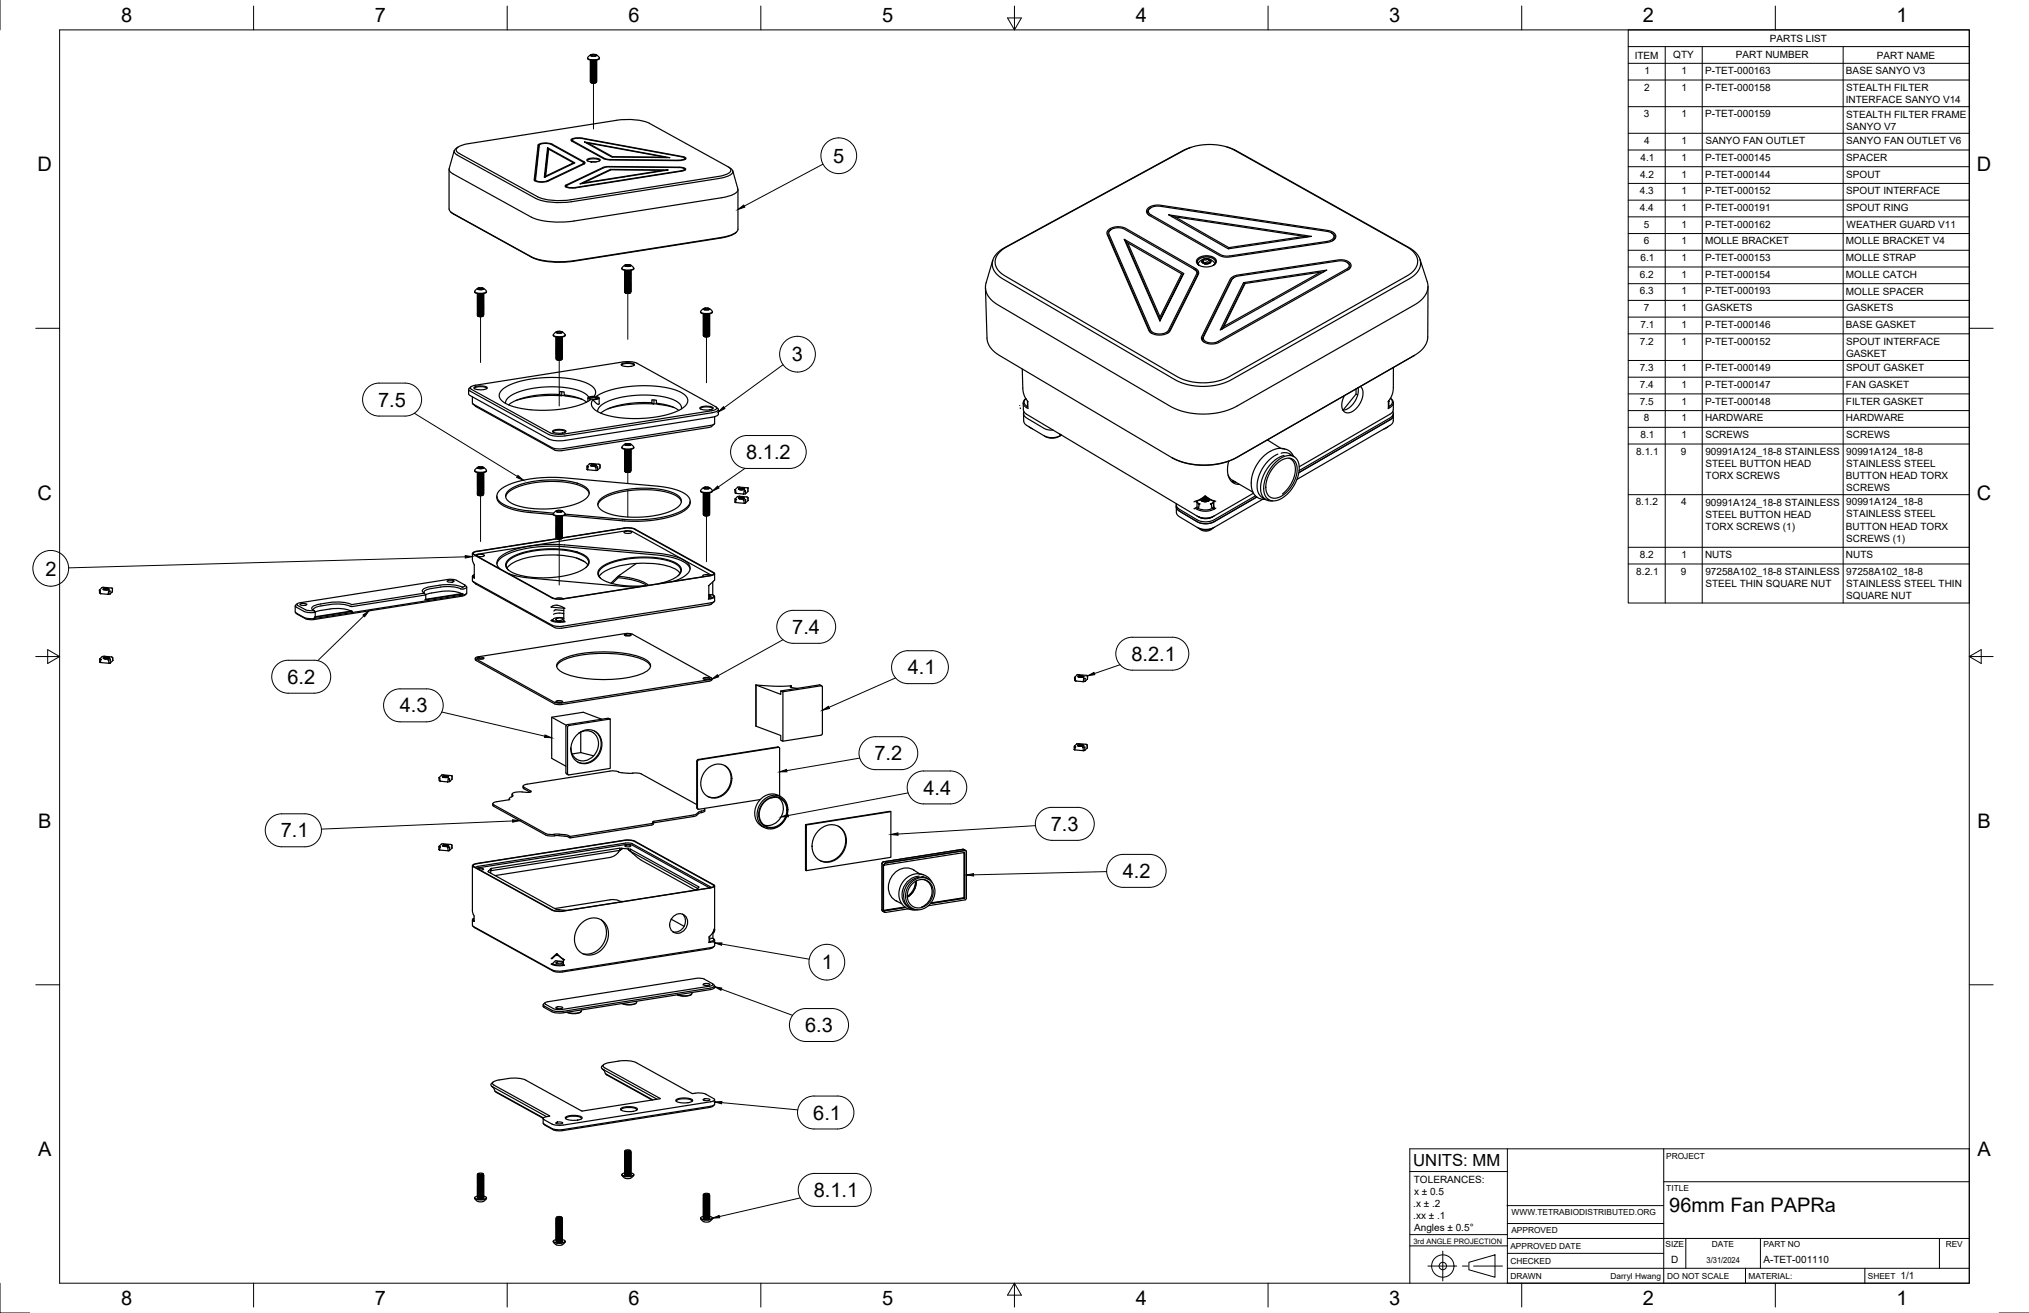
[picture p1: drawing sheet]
<svg xmlns="http://www.w3.org/2000/svg" width="864mm" height="559mm" viewBox="0 0 864 559" stroke-linecap="round" stroke-linejoin="round" font-family="sans-serif">
<defs><g id="words">
<g font-size="8.5">
<text x="51.6" y="9.4">8</text>
<text x="159.5" y="9.4">7</text>
<text x="267.5" y="9.4">6</text>
<text x="375.4" y="9.3">5</text>
<text x="483.4" y="9.4">4</text>
<text x="591.3" y="9.4">3</text>
<text x="699.3" y="9.4">2</text>
<text x="807.2" y="9.4">1</text>
<text x="354.6" y="69.3">5</text>
<text x="16" y="72.9">D</text>
<text x="841.4" y="72.9">D</text>
<text x="337.1" y="153.8">3</text>
<text x="160.9" y="173.1">7.5</text>
<text x="317.6" y="195.4">8.1.2</text>
<text x="16" y="212.6">C</text>
<text x="841.4" y="212.6">C</text>
<text x="19.3" y="245">2</text>
<text x="337.2" y="269.8">7.4</text>
<text x="481.6" y="281.2">8.2.1</text>
<text x="386.4" y="287">4.1</text>
<text x="122.3" y="291">6.2</text>
<text x="170.2" y="303.2">4.3</text>
<text x="372.2" y="323.6">7.2</text>
<text x="393" y="338.2">4.4</text>
<text x="16.2" y="352.3">B</text>
<text x="447.3" y="353.6">7.3</text>
<text x="841.7" y="352.3">B</text>
<text x="119.5" y="356.4">7.1</text>
<text x="477.9" y="373.7">4.2</text>
<text x="349.9" y="412.6">1</text>
<text x="342.7" y="439.3">6.3</text>
<text x="346.1" y="476.5">6.1</text>
<text x="16.2" y="492">A</text>
<text x="841.7" y="492">A</text>
<text x="346.4" y="509.4">8.1.1</text>
<text x="710.5" y="515.8">96mm Fan PAPRa</text>
<text x="51.6" y="555.5">8</text>
<text x="159.5" y="555.5">7</text>
<text x="267.5" y="555.5">6</text>
<text x="375.4" y="555.4">5</text>
<text x="483.4" y="555.5">4</text>
<text x="591.3" y="555.5">3</text>
<text x="699.3" y="555.5">2</text>
<text x="807.2" y="555.5">1</text>
</g>
<text font-size="7.1" x="601.5" y="496">UNITS: MM</text>
<g font-size="4.3">
<text x="753.3" y="17.8">PARTS LIST</text>
<text x="695.8" y="24.9">ITEM</text>
<text x="712.2" y="24.8">QTY</text>
<text x="738.9" y="24.9">PART NUMBER</text>
<text x="798.9" y="24.9">PART NAME</text>
<text x="699.9" y="31.5">1</text>
<text x="715.6" y="31.5">1</text>
<text x="725.7" y="31.5">P-TET-000163</text>
<text x="785.7" y="31.6">BASE SANYO V3</text>
<text x="699.8" y="38.7">2</text>
<text x="715.6" y="38.7">1</text>
<text x="725.7" y="38.7">P-TET-000158</text>
<text x="785.8" y="38.7">STEALTH FILTER</text>
<text x="785.6" y="43.8">INTERFACE SANYO V14</text>
<text x="699.7" y="50">3</text>
<text x="715.6" y="50">1</text>
<text x="725.7" y="50">P-TET-000159</text>
<text x="785.8" y="50">STEALTH FILTER FRAME</text>
<text x="785.8" y="55.2">SANYO V7</text>
<text x="699.8" y="61.3">4</text>
<text x="715.6" y="61.3">1</text>
<text x="725.8" y="61.4">SANYO FAN OUTLET</text>
<text x="785.8" y="61.4">SANYO FAN OUTLET V6</text>
<text x="698.3" y="68.4">4.1</text>
<text x="715.6" y="68.4">1</text>
<text x="725.7" y="68.4">P-TET-000145</text>
<text x="785.8" y="68.5">SPACER</text>
<text x="698" y="75.5">4.2</text>
<text x="715.6" y="75.5">1</text>
<text x="725.7" y="75.5">P-TET-000144</text>
<text x="785.8" y="75.6">SPOUT</text>
<text x="698" y="82.7">4.3</text>
<text x="715.6" y="82.7">1</text>
<text x="725.7" y="82.7">P-TET-000152</text>
<text x="785.8" y="82.7">SPOUT INTERFACE</text>
<text x="698" y="89.7">4.4</text>
<text x="715.6" y="89.8">1</text>
<text x="725.7" y="89.8">P-TET-000191</text>
<text x="785.8" y="89.8">SPOUT RING</text>
<text x="699.7" y="96.9">5</text>
<text x="715.6" y="96.9">1</text>
<text x="725.7" y="96.9">P-TET-000162</text>
<text x="786" y="96.9">WEATHER GUARD V11</text>
<text x="699.7" y="104">6</text>
<text x="715.6" y="104">1</text>
<text x="725.7" y="104">MOLLE BRACKET</text>
<text x="785.7" y="104">MOLLE BRACKET V4</text>
<text x="698.2" y="111.1">6.1</text>
<text x="715.6" y="111.1">1</text>
<text x="725.7" y="111.1">P-TET-000153</text>
<text x="785.7" y="111.1">MOLLE STRAP</text>
<text x="698" y="118.2">6.2</text>
<text x="715.6" y="118.2">1</text>
<text x="725.7" y="118.2">P-TET-000154</text>
<text x="785.7" y="118.3">MOLLE CATCH</text>
<text x="697.9" y="125.3">6.3</text>
<text x="715.6" y="125.3">1</text>
<text x="725.7" y="125.3">P-TET-000193</text>
<text x="785.7" y="125.4">MOLLE SPACER</text>
<text x="699.7" y="132.4">7</text>
<text x="715.6" y="132.4">1</text>
<text x="725.8" y="132.5">GASKETS</text>
<text x="785.8" y="132.5">GASKETS</text>
<text x="698.2" y="139.6">7.1</text>
<text x="715.6" y="139.6">1</text>
<text x="725.7" y="139.6">P-TET-000146</text>
<text x="785.7" y="139.6">BASE GASKET</text>
<text x="697.9" y="146.7">7.2</text>
<text x="715.6" y="146.7">1</text>
<text x="725.7" y="146.7">P-TET-000152</text>
<text x="785.8" y="146.7">SPOUT INTERFACE</text>
<text x="785.8" y="151.8">GASKET</text>
<text x="697.9" y="158">7.3</text>
<text x="715.6" y="158">1</text>
<text x="725.7" y="158">P-TET-000149</text>
<text x="785.8" y="158">SPOUT GASKET</text>
<text x="697.9" y="165.1">7.4</text>
<text x="715.6" y="165.1">1</text>
<text x="725.7" y="165.1">P-TET-000147</text>
<text x="785.7" y="165.1">FAN GASKET</text>
<text x="697.9" y="172.2">7.5</text>
<text x="715.6" y="172.2">1</text>
<text x="725.7" y="172.2">P-TET-000148</text>
<text x="785.7" y="172.3">FILTER GASKET</text>
<text x="699.7" y="179.3">8</text>
<text x="715.6" y="179.3">1</text>
<text x="725.7" y="179.3">HARDWARE</text>
<text x="785.7" y="179.3">HARDWARE</text>
<text x="698.2" y="186.4">8.1</text>
<text x="715.6" y="186.4">1</text>
<text x="725.8" y="186.5">SCREWS</text>
<text x="785.8" y="186.5">SCREWS</text>
<text x="696.5" y="193.5">8.1.1</text>
<text x="715.5" y="193.5">9</text>
<text x="725.9" y="193.6">90991A124_18-8 STAINLESS</text>
<text x="785.8" y="193.5">90991A124_18-8</text>
<text x="725.8" y="198.7">STEEL BUTTON HEAD</text>
<text x="726" y="203.9">TORX SCREWS</text>
<text x="785.7" y="203.8">BUTTON HEAD TORX</text>
<text x="785.8" y="198.7">STAINLESS STEEL</text>
<text x="785.8" y="209">SCREWS</text>
<text x="696.2" y="215.1">8.1.2</text>
<text x="715.5" y="215.1">4</text>
<text x="725.9" y="215.2">90991A124_18-8 STAINLESS</text>
<text x="785.8" y="215.1">90991A124_18-8</text>
<text x="725.8" y="220.3">STEEL BUTTON HEAD</text>
<text x="785.8" y="220.2">STAINLESS STEEL</text>
<text x="726" y="225.4">TORX SCREWS (1)</text>
<text x="785.7" y="225.4">BUTTON HEAD TORX</text>
<text x="785.8" y="230.5">SCREWS (1)</text>
<text x="698" y="237.5">8.2</text>
<text x="715.6" y="237.5">1</text>
<text x="725.7" y="237.6">NUTS</text>
<text x="785.7" y="237.6">NUTS</text>
<text x="696.5" y="244.6">8.2.1</text>
<text x="715.5" y="244.6">9</text>
<text x="725.9" y="244.7">97258A102_18-8 STAINLESS</text>
<text x="785.8" y="244.6">97258A102_18-8</text>
<text x="725.8" y="249.8">STEEL THIN SQUARE NUT</text>
<text x="785.8" y="249.7">STAINLESS STEEL THIN</text>
<text x="785.8" y="254.9">SQUARE NUT</text>
<text x="601.8" y="503.6">TOLERANCES:</text>
<text x="601.9" y="508.7">x ± 0.5</text>
<text x="601.5" y="513.8">.x ± .2</text>
<text x="601.5" y="518.9">.xx ± .1</text>
<text x="601.9" y="524">Angles ± 0.5°</text>
<text x="711.3" y="537.6">D</text>
<text x="750.5" y="537.6">A-TET-001110</text>
<text x="809" y="544.5">1/1</text>
</g>
<g font-size="3.5">
<text x="709.2" y="493.1">PROJECT</text>
<text x="709.2" y="506.8">TITLE</text>
<text x="643.4" y="517.2">WWW.TETRABIODISTRIBUTED.ORG</text>
<text x="643.3" y="524.8">APPROVED</text>
<text x="642.9" y="531.5">APPROVED DATE</text>
<text x="708.9" y="530.9">SIZE</text>
<text x="728.7" y="530.9">DATE</text>
<text x="750.5" y="530.9">PART NO</text>
<text x="828.2" y="530.9">REV</text>
<text x="642.9" y="537.9">CHECKED</text>
<text x="726.4" y="537.5">3/31/2024</text>
<text x="642.9" y="544.2">DRAWN</text>
<text x="685.5" y="544.3">Darryl Hwang</text>
<text x="709.6" y="544.2">DO NOT SCALE</text>
<text x="744.2" y="544.2">MATERIAL:</text>
<text x="795" y="544.2">SHEET</text>
</g>
<text font-size="3.2" x="601.6" y="529.2">3rd ANGLE PROJECTION</text>
</g></defs>
<!-- layer: Visible -->
<g fill="none" stroke="#000" stroke-width=".51">
<path d="M250.1 24.7a2.58 2.58 0 0 0 3.2 .9l1.5-.3 .3-.6M251.3 25.8v.1M251.3 27.6v.1M251.3 28.1h.1M251.3 29.4v.1M251.3 29.9h.1M251.3 30.3v.1M251.3 32.1v.1M251.3 32.5v.1M251.3 34.8h.1M251.3 23.5l.4 .3M251.3 23.5l.6 .3"/>
<path d="M251.3 23.4a2.18 2.18 0 0 1 2.6 .2 2.18 2.18 0 0 1-2.6-.2zM251.4 25.6l1.9 .1M251.4 25.6h2M251.4 27.4l.3 .1M251.5 23.3l-1.4 1.3M251.6 27h.1M251.6 27.5h.1M251.6 27.9h.1M251.6 33.7h.1M251.6 34.1v.1M251.6 34.6h.1M251.7 25.6l1 .1"/>
<path d="M251.9 23.3l-.1 .3-.5-.1M251.9 23.3v.6M252 23.2l-.7 .3M252 23.2h1.3M252 23.2l.6 .2 .7-.2M252 23.2l-.1 .1M253.3 23.2l.6 .3M253.3 23.2l.1 .4 .5-.1M253.4 23.4v.4M253.5 25.6l-1 .3-1.1-.2M253.6 34.5l-1 .3-1-.2M253.6 34l-1 .4-1-.2"/>
<path d="M253.6 33.6l-1 .3-1-.2M253.6 33.1l-1 .4-1-.2M253.6 30.9l-1.1 .3-.9-.2M253.6 28.7l-.9 .3-1.1-.2M253.6 28.2l-.9 .4-1.1-.2M253.6 27.8l-.9 .3-1.1-.2M253.6 27.3l-1 .4-1-.2M253.6 26.9l-1 .3-1-.2M253.6 26.4l-1 .4-1-.2M253.7 34.9l-1.4 .3-.9-.2M253.7 34.4l-1 .3-1.3-.2M253.7 34l-1 .3-1.3-.2"/>
<path d="M253.7 33.5l-1 .3-1.3-.2M253.7 33.1l-1 .3-1.3-.2M253.7 32.7l-1 .3-1.3-.3M253.7 32.2l-1.1 .3-1.2-.2M253.7 31.8l-1.1 .3-1.2-.3M253.7 31.3l-1.1 .3-1.2-.2M253.7 30.9l-1.2 .3-1.1-.3M253.7 30.4l-1.2 .3-1.1-.2M253.7 30l-1.2 .3-1.1-.2M253.7 29.5l-1.2 .3-1.1-.2M253.7 29.1l-1.2 .3-1.1-.2M253.7 28.6l-1.3 .4-1-.3"/>
<path d="M253.7 28.2l-1.3 .3-1-.2M253.7 27.7l-1 .3-1.3-.2M253.7 27.3l-2 .2M253.7 26.9l-1 .3-1.3-.3M253.7 26.4l-1 .3-1.3-.2M253.7 26l-1 .3-1.3-.2M253.7 23.3l1.4 1.3a3.4 3.4 0 0 1-3.4 .8l-1.4-.4-.2-.4M253.8 35.1l-.9 .3-1.3-.2M253.8 34.8l-.7 .5-1.6-.2 1.2 .1 .9-.3M253.8 25.9l.1 .3-.7 .3-1.9-.1 .2-.3 1.1 .2 1-.3M253.8 26.3v.5l-1 .2-1.2-.1-.3-.1 .2-.3M253.8 26.8v.4l-1.1 .3-1.3-.2 .1-.3"/>
<path d="M253.8 27.2v.4l-1.1 .3-1.3-.1 .1-.4M253.8 27.7v.4l-.9 .2-1.5-.1 .1-.3M253.8 28.1v.4l-.9 .3-1.5-.1 .1-.4M253.8 28.6v.4l-.9 .2-1.4-.1-.2-.2 .2-.1M253.8 29l.1 .4-.8 .3-1.8-.2 2.3-.4M253.8 29.4l.1 .4-.6 .3-2-.2 2.3-.3M253.8 29.9l.1 .4-.6 .2-2-.1 2.3-.4M253.8 30.3l.1 .4-.6 .2-2-.1 .2-.2 .9 .2 1.2-.3M253.8 30.8l-.1 .4-.9 .3-1.3-.1-.2-.1 .2-.3M253.8 31.2l.1 .4-.7 .3-1.9-.2 .2-.2 1 .2 1.1-.4M253.8 31.7l.1 .3-.7 .3-1.9-.1 .2-.3 1 .2 1.1-.3M253.8 32.1l.1 .4-.7 .2-1.9-.1 .2-.3 1.1 .3 1-.4"/>
<path d="M253.8 32.6l.1 .3-.7 .3-1.9-.2 .2-.2 1.1 .2 1-.3M253.8 33v.4l-1 .3-1.2-.1-.3-.1 .2-.3M253.8 33.5v.4l-1.1 .3-1.3-.2 .1-.3M253.8 33.9v.4l-1.1 .3-1.3-.1 .1-.4M253.8 34.4v.4l-.9 .2h-1.3l-.3-.2 .2-.2M253.9 23.5l-2 .3M253.9 23.5l-.3 .3M253.9 25.6l-.3 .4-1 .1-1.1-.1-.1-.3M253.9 34.6l-1.1 .5-1.5-.3M253.9 34.1l-1.1 .5-1.5-.3M253.9 33.7l-1.1 .5-1.5-.3M253.9 33.2l-1.1 .6-1.5-.4"/>
<path d="M253.9 32.8l-1.1 .5-1.5-.3M253.9 32.4l-1.1 .5-1.5-.3M253.9 31.9l-1.1 .5-1.5-.2M253.9 31.4l-1.1 .6-1.5-.4M253.9 31l-1.1 .5-1.5-.3M253.9 30.6l-1.2 .5-1.4-.3M253.9 30.1l-1.2 .5-1.4-.2M253.9 29.6l-1.2 .6-1.4-.3M253.9 29.2l-1.2 .6-1.4-.3M253.9 28.7l-1 .6-1.6-.3M253.9 28.3l-1 .6-1.6-.4M253.9 27.9l-1.3 .5-1.3-.3"/>
<path d="M253.9 27.5l-1.1 .5-1.5-.3M253.9 27l-1.1 .5-1.5-.3M253.9 26.5l-1.1 .6-1.5-.4M253.9 26.1l-1.1 .5-1.5-.3M253.9 25.7l-1.1 .5-1.5-.3M253.9 25.6v.1M253.9 26.1h.1M253.9 27.4v.1M253.9 27.9h.1M253.9 30.1h.1M253.9 30.5v.1M253.9 31.9h.1"/>
<path d="M253.9 32.3v.1M253.9 32.8h.1M253.9 34.5v.1M243.4 59.6l-.1 .4M243.6 59.4l-.2 .2M243.8 60l-.2-.2a2.47 2.47 0 0 1 2.9-1l43.7 7.9 1.2 .5a2.15 2.15 0 0 1-2.7 1l-30.5-.5-14.4-7.7M276.4 52.5a26.6 26.6 0 0 0-14.1-1.3l-62.7 9.9-3.6 1a1.95 1.95 0 0 0-1.7 2.2l1.1 1 33.5 18.5a26.7 26.7 0 0 0 14 1.2l62.7-9.9 3.7-.9a1.95 1.95 0 0 0 1.7-2.3l-1.1-.9-33.5-18.5M191.1 72.1l.1 16.9 .2 .7 1.3 1.1M193.3 64.2l-2.1 7.6v.7l.6 .7 34.4 19.2a33.9 33.9 0 0 0 18.1 1.7l62.7-9.9a10.2 10.2 0 0 0 6.9-2.9l.1-.9-2.1-7.6M195 62.6l-.7 .5a1.5 1.5 0 0 0-1 1.6 1.5 1.5 0 0 0 1.3 1.3l33.5 18.5a29.3 29.3 0 0 0 15.2 1.3l62.7-9.8 3.8-1a2.43 2.43 0 0 0 2.1-2.3l-1.7-1.5M227.7 76.8v.2M229.1 61.6a7.3 7.3 0 0 1 5.9-.2l13.6 7.5 .4 .4-.5 .5-15.2 7.3a6.1 6.1 0 0 1-5.9-.5z"/>
<path d="M229.7 61.6l-.4 .4-1.7 14.8M233.1 62.9l-1.4 12.6 13-6.2-11.6-6.4 .2 .5-1.3 12M233.3 63.4l11 6.1M233.5 63.5l-1.2 11.5M241.2 79l-.4 .6M243.4 60l13.6 7.6 1.1 .3 30.6 .5M243.4 60l-.4-.4a5.5 5.5 0 0 1 4.8-.8l42.7 7.8 1.1 .4 .4 .4-.9 .6-2.4 .3M244.1 69.3l-11.8 5.7-.2 .4M244.9 79.9a5.2 5.2 0 0 1-4.4-.8l17.3-8.1 31.8 .2 1.6 .3 .7 .6-1.6 .7-45.4 7.2M248.1 69.7l.4-.4-.3-.3-14.4-7.8a5.5 5.5 0 0 0-4.2 .6l-1.7 14.8a5.3 5.3 0 0 0 4.9 .4l15.3-7.3M248.3 69.1l.4 .6M248.8 60.4l36.3 6.7-24.7-.3z"/>
<path d="M249.6 60.9h.6l10.5 5.8M249.9 67.9a5.6 5.6 0 0 1 5.6 .2 5.3 5.3 0 0 1-5.8 0zM250.1 68.5a3.4 3.4 0 0 1 3.5-.9l1.4 .4 .2 .5M250.2 60.9l32.9 6M251.7 68.9h.1M251.8 68.9h.1M251.8 68.9h1.7M251.8 68.8h-.5M257 71.4l2.4-.4 29.6 .3 1.7 .2 .6 .5-1.3 .7-45.9 7.2a3.4 3.4 0 0 1-3.1-.7l.4-.4M257 71.4l-15.6 7.4M259.8 72.1l-13 6.2 37.6-6-24.6-.2 .1 .2M260.6 66.8l23 .3"/>
<path d="M282.4 72.5l-34.5 5.6M282.9 72.6l-22.8-.3-11.8 5.6M291.2 71.8l.4 .6M291.3 67.2l.2 .2M291.6 67.4l.1 .4M522.1 62.5l4.3 1.7 73.3 41.2a7.2 7.2 0 0 1 4.5 8.9 9.7 9.7 0 0 1-4.4 4.4l-75.7 42.9a26.6 26.6 0 0 1-24 0l-73.3-42.9a6.8 6.8 0 0 1-3.8-8.9 10.8 10.8 0 0 1 4.6-4.4l75.6-41.2 3.7-1.5M191.8 90.2l.3 .3M192.1 90.5l34.4 19.1a33 33 0 0 0 17.7 1.6l62.7-9.9a12.6 12.6 0 0 0 6.5-2.5M314.1 80.7l-.1 17.3a9.6 9.6 0 0 1-7 3l-62.7 10a35.4 35.4 0 0 1-18.1-1.7l-33.5-18.5M471.8 97.8a7.2 7.2 0 0 1 7.4-.5l29.7 17a1.93 1.93 0 0 1 1.1 2.5l-11.8 23.8a6.3 6.3 0 0 1-9.3 0l-17.6-40.8-.1-1.2zM472.4 98.2a5.9 5.9 0 0 1 6.3-.6l29.6 17a1.62 1.62 0 0 1 .9 2.1l-11.8 23.8a5.2 5.2 0 0 1-7.7 0l-17.7-40.8-.1-.8zM472.9 97.7a2.02 2.02 0 0 0-1.2 2.4l17.6 40.8 1 1"/>
<path d="M488.5 88.7l1.9-1.1 3.1-.3 71.6 10.8a3.1 3.1 0 0 1 3.4 2.9 4.1 4.1 0 0 1-3.5 2.2l-41.5 6.2h-2.2l-2.4-.7-29.6-17a1.85 1.85 0 0 1-.8-3zM489.3 88.8l2.2-1h2.3l71.5 10.8a2 2 0 0 1 2 .8 2 2 0 0 1 0 2.2l-2.4 1.1-41.6 6.2-1.8 .1-2-.6-29.6-17a1.52 1.52 0 0 1-.6-2.6zM489.8 88.5a1.78 1.78 0 0 0-1.4 1.5 1.78 1.78 0 0 0 1 1.8M497.5 91.4l60.7 9.2-35.4 5.3zM498.8 92.2l1.3 .1 22.9 13.1M500.1 92.3l55.1 8.3M566.7 99.1a1.82 1.82 0 0 1 1.4 1.5 1.82 1.82 0 0 1-.9 1.9M264.7 114.2v.2M265.9 116.7v.1M265.9 117.1v.1M265.9 118.9v.1M265.9 119.4h.1"/>
<path d="M265.9 119.8v.1M265.9 113l.4 .3M265.9 113l.6 .3M266 112.9a2.18 2.18 0 0 1 2.5 .2 2.18 2.18 0 0 1-2.5-.2zM266 118.2l.7 .2 1.3-.1M266 117.8l1.2 .2 1.1-.3-1.2 .4-.9-.2M266.3 115.1l1 .1M266.5 112.8l-.1 .3-.5-.1M266.5 112.8v.5M266.6 112.7l.6 .2 .7-.2M266.6 112.7l-.1 .1M267.9 115.1h-1.9l.8 .2 1.2-.2"/>
<path d="M267.9 112.7l.5 .4M267.9 112.7l-2 .3M267.9 112.7l.6 .3M267.9 112.9v.4M268.1 115.1l-.9 .3-1-.2M268.3 115.9l-1.2 .3-1.1-.2M268.3 115.5l-1.2 .3-1.1-.3M268.3 118.2l-.3 .1M268.3 112.8l1.4 1.3a3.4 3.4 0 0 1-3.4 .8l-1.6-.6 .5-.8 .9-.7M268.4 115.4v.4l-.7 .2-1.8-.2 2.3-.3M268.4 115.8v.4l-.7 .3-1.8-.2 2.3-.3M268.4 116.3v.4l-1 .3-1.5-.3 2.3-.3-1.1 .3-1.1-.3"/>
<path d="M268.4 116.7l-.1 .5-1.2 .2-1.2-.3 2.3-.3-1.1 .3-1.1-.2M268.4 117.2l-.1 .4-1.2 .3-1.2-.3h1.5l.8-.3-1 .3-1.2-.3M268.4 117.6l.1 .4-1.1 .3-1.3-.1-.2-.2 .2-.2M268.4 118l.1 .4-.7 .3-1.9-.2 2.3-.3M268.4 118.5v.4l-1.2 .3-1.3-.3h1.6l.7-.3-1 .3-1.2-.2M268.4 119v.4l-1.2 .3-1.3-.4 1.5 .1 .8-.3-.9 .2-1.3-.2M268.4 119.4v.4l-1.2 .3-1.3-.3h1.5l.8-.3-.9 .3-1.3-.2M268.4 119.8v.5l-1.1 .2-1.4-.3 1.5 .1 .8-.3-.9 .2-1.3-.2M268.5 113.1h.1M268.5 113l-2 .3M268.5 113.1l-.3 .2M268.5 115.1l-1.2 .5-1.3-.1 .1-.4"/>
<path d="M268.5 119.6l-1.1 .5-1.5-.2M268.5 119.2l-1.1 .5-1.5-.3M268.5 118.7l-1.2 .6-1.4-.3M268.5 118.3l-1.2 .5-1.4-.3M268.5 117.8l-1.2 .6-1.4-.4M268.5 117.4l-1.2 .5-1.4-.3M268.5 117l-1 .5-1.6-.3M268.5 116.5l-.8 .5-1.8-.2M268.5 116l-1.2 .6-1.4-.4M268.5 115.6l-1.2 .5-1.4-.3M268.5 115.1l-1 .6-1.6-.3M268.5 116.9v.1"/>
<path d="M268.5 117.4h.1M268.5 118.7h.1M268.5 119.1v.1M268.5 119.6h.1M269.7 114.2a2.58 2.58 0 0 1-3.2 .9l-1.5-.3-.3-.4M425.5 107.3l2.9-2.2 75.7-41.2a24.6 24.6 0 0 1 21.4 0l73.3 41.2a6.5 6.5 0 0 1 4 8.5 9.4 9.4 0 0 1-3.9 3.8l-75.7 42.9a24.8 24.8 0 0 1-22.2 0l-73.3-42.9a6.2 6.2 0 0 1-3.4-8.6zM478.5 101.9l15.2 34.7M479.3 102.9l24.1 13.9M480 103.3l13.7 31.6M502.9 116.5l-9.2 18.4v1.2M503.4 116.8l.4-.4-10.1 20.2v-.5zM503.8 116.4l-25.3-14.5 .8 1 14.4 33.2"/>
<path d="M508.3 114.6a1.94 1.94 0 0 1 1.4 2.5l-11.9 23.8-.9 .9M511.6 111.5l1.4 .8zM511.7 110.8a2.34 2.34 0 0 1 3.8 .5 2.29 2.29 0 0 1-4-.2zM512.1 110.5l1.1 .2 .9-.5 .4 .7 .8 .1-.5 1M512.1 110.5v.8l-.5 .2a2.11 2.11 0 0 1 3.6-.7 1.35 1.35 0 0 1-.5 1.3 1.35 1.35 0 0 1-1.4 .2h-.3l1.8-.3M512.1 111l.1 .8M512.2 111.7h1.1a.93 .93 0 0 1 1.5 .3M514.8 111.8v.2M516.4 112.9a5.5 5.5 0 0 1-7.1-1.2 2.75 2.75 0 0 1 3-2.8h2.5a2.47 2.47 0 0 1 2.7 3l-1.1 1a1.72 1.72 0 0 0 .9-1.9 1.72 1.72 0 0 0-1.7-1.3 4.7 4.7 0 0 0-6 1.7l.2 .9 .7 .7M517.1 112.2a4.2 4.2 0 0 0-7.3 .1M524 118.3l1.5-.9 1.5-.4 42.5-6.4 2.6 .1a2.53 2.53 0 0 1 2.7 3.1l-1 1-54.9 30.9a5.9 5.9 0 0 1-7.4-1.3v-1.2zM524.7 118.6l2.5-1.1 42.5-6.4h1.9a2.11 2.11 0 0 1 2.4 2.7l-55.6 31.6a4.7 4.7 0 0 1-6.2-1.3l.1-.8z"/>
<path d="M525.2 118.1l-1.2 1.2-12.1 24.3a1.69 1.69 0 0 0 .9 2.2M556.4 100.9l-1.2-.3-32.2 4.8-.1 .5M562.1 115.8l-41.2 23.1-.8 1.1 9.5-19.2-.3-.5 35.4-5.3-45.3 25.5 9.9-20.2M563.4 115.7l-33.5 5M573.3 111.6a1.71 1.71 0 0 1 1.3 1.5 1.71 1.71 0 0 1-.9 1.7M604.4 110.4l3.1 9.4a8.3 8.3 0 0 1-4.7 9.5l-76.3 43.5a31.6 31.6 0 0 1-28.6 0l-73.1-43a8.3 8.3 0 0 1-5.1-9.4l2.9-9.6M202 124.1v.2M203.2 125.2v.1M203.2 126.6h.1M203.2 127v.1M203.2 129.2v.1M203.2 129.7v.1"/>
<path d="M203.2 131v.1M203.2 131.5h.1M203.2 131.9v.1M203.2 132.4h.1M203.2 133.7v.1M203.2 134.2h.1M203.2 122.9l.4 .3M203.3 122.9l.6 .3M203.3 122.8a2.18 2.18 0 0 1 2.5 .2 2.18 2.18 0 0 1-2.5-.2zM203.3 125h1.9M203.3 132.6l1.2 .2 1.1-.3-1 .3-1.1-.1M203.3 130.3l1.3 .3 1-.3-1 .3-1.1-.2"/>
<path d="M203.3 129.5l1.3 .2 1-.3-1.1 .3-1-.2M203.3 128.1l1.2 .2 1.1-.3-1.1 .4-1-.2M203.3 125.4l1.2 .3 1.1-.3-1 .3-1.1-.2M203.3 125l.8 .2 1.2-.2M203.5 129.5h.1M203.5 130.4h.1M203.6 125l1 .1M203.8 122.7l-.6 .2M203.8 122.7v.5M203.9 122.6l.6 .2 .7-.2M203.9 122.6l-.1 .1M205.2 122.6l.2 .4 .4-.1"/>
<path d="M205.2 122.6l-1.9 .3M205.2 122.6l.6 .3M205.3 122.7v.5M205.3 125h.1M205.6 132.9l-1.1 .3-1.2-.2M205.6 130.7l-1.3 .3-1-.2M205.6 128.5l-1 .3-1.3-.2M205.6 125.8l-1.1 .3-1.2-.2M205.6 122.7l1.4 1.3a3.4 3.4 0 0 1-3.4 .8l-1.6-.6 .5-.9 1-.6M205.7 134.5l-.8 .3-1.4-.2M205.7 134.2l-.2 .4-.7 .1-1.4-.2 1 .1 1.1-.3-1 .3-1.2-.3M205.7 125.3v.4l-1 .3-1.3-.1-.2-.3 .3-.1"/>
<path d="M205.7 125.7l.1 .3-.6 .3-2-.1 2.3-.4M205.7 126.2v.4l-1 .3-1.5-.4 1.4 .1 .9-.3-1 .3-1.2-.3M205.7 126.6l-.1 .5-1.2 .2-1.2-.3h1.5l.8-.3-1 .3-1.2-.2M205.7 127l.1 .4-1 .3-1.6-.3 1.5 .1 .8-.3-1 .2-1.2-.2M205.7 127.5l-.1 .5-1.1 .2-1.3-.3h1.5l.8-.3-1 .3-1.2-.2M205.7 127.9v.5l-.9 .2h-1.3l-.3-.2 .3-.2M205.7 128.4v.4l-.8 .3-1.7-.3 2.3-.3M205.7 128.8v.5l-1.2 .2-1.3-.3 1.5 .1 .8-.4-.9 .3-1.3-.2M205.7 129.3v.4l-1.1 .3-1.3-.2 .2-.3M205.7 129.7v.5l-1.1 .2-1.4-.3 1.3 .1 1-.4-.9 .3-1.3-.2M205.7 130.2v.4l-.8 .3-1.4-.1-.3-.2 .3-.2M205.7 130.6l.1 .3-.7 .4-1.9-.2 2.3-.4"/>
<path d="M205.7 131.1v.4l-1.1 .3-1.4-.4 1.4 .1 .9-.3-1.2 .3-1-.3M205.7 131.5v.4l-1 .3-1.5-.3 1.4 .1 .9-.4-1.1 .3-1.1-.2M205.7 132v.4l-1 .3-1.5-.4 1.4 .1 .9-.3-1.1 .3-1.1-.3M205.7 132.4v.4l-1 .3-1.3-.1-.2-.2 .3-.2M205.7 132.8l.1 .4-.6 .3-2-.2 2.3-.3M205.7 133.3l-.1 .5-1.2 .2-1.2-.3h1.5l.8-.3-1 .3-1.2-.2M205.7 133.7l-.1 .5-1.2 .3-1.2-.4 1.5 .1 .8-.3-1 .2-1.2-.2M205.8 122.9l-.3 .3M205.8 122.9l-1.9 .3M205.8 124.9l-.9 .6-1.7-.2 2.2-.3M205.9 134l-1.2 .5-1.5-.3M205.9 133.5l-1.2 .5-1.5-.2"/>
<path d="M205.9 133l-1.3 .6-1.4-.3M205.9 132.6l-1.3 .6-1.4-.4M205.9 132.2l-1.3 .5-1.4-.3M205.9 131.8l-1.4 .5-1.3-.3M205.9 131.3l-1.4 .5-1.3-.3M205.9 130.8l-1.1 .6-1.6-.3M205.9 130.4l-1.2 .5-1.5-.3M205.9 129.9l-.4 .4-1 .2-1.3-.4M205.9 129.5l-1.4 .5-1.3-.2M205.9 129.1l-1.2 .5-1.5-.3M205.9 128.6l-1.2 .5-1.5-.3M205.9 128.1l-1.2 .6-1.5-.3"/>
<path d="M205.9 127.7l-1.2 .5-1.5-.3M205.9 127.3l-1.2 .5-1.5-.3M205.9 126.9l-1.2 .5-1.5-.3M205.9 126.3l-1 .6-1.7-.3M205.9 125.9l-1.3 .6-1.4-.4M205.9 125.5l-1.3 .5-1.4-.3M205.9 125.1l-1.3 .5-1.4-.3M205.9 125v.1M205.9 126.8v.1M205.9 127.3h.1M205.9 127.7h.1M205.9 129v.1"/>
<path d="M205.9 129.5h.1M205.9 131.3h.1M205.9 131.7v.1M205.9 132.1v.1M205.9 133.9v.1M207.1 124.1v.2a4.6 4.6 0 0 1-5.1 0M265.9 121.2h.1M265.9 121.6h.1M265.9 122v.1M265.9 123.4h.1M265.9 123.8v.1M265.9 124.3h.1"/>
<path d="M266 122.2l1.1 .3 1.2-.3-1 .3-1.1-.2M266 120.5l1.3 .2 1-.3-1.1 .3-1-.2M266.2 120.5h.1M266.2 121h.1M268.2 120.8l-.9 .4-1.1-.2M268.3 122.6l-1.2 .3-1.1-.2M268.3 120.8l-1 .3-1.3-.2M268.4 124.6l-.9 .3-1.3-.2M268.4 124.3l-.2 .4-.7 .1-1.4-.3 1 .3 1.1-.4-1 .3-1.2-.2M268.4 120.3v.4l-1.1 .3-1.3-.1 .1-.4M268.4 120.7v.4l-.9 .3h-1.3l-.3-.2 .2-.3M268.4 121.2v.4l-1.1 .3-1.4-.3h1.6l.7-.3-1.2 .3-1-.3"/>
<path d="M268.4 121.6v.4l-1.1 .3-1.4-.3 1.4 .1 .9-.3-1.2 .2-1-.2M268.4 122.1v.4l-1 .3-1.3-.1-.2-.3 .2-.1M268.4 122.5v.4l-.7 .3-1.8-.2 2.3-.4M268.4 123v.4l-1 .3-1.5-.3 2.3-.3-1.1 .3-1.1-.3M268.4 123.4v.4l-1 .3-1.5-.3 2.3-.3-1.1 .3-1.1-.2M268.4 123.8l-.1 .5-1.2 .3-1.2-.4 1.5 .1 .8-.3-1.1 .2-1.1-.2M268.5 124.1l-1.2 .5-1.4-.3M268.5 123.7l-1.2 .5-1.4-.3M268.5 123.1l-.8 .6-1.8-.3M268.5 122.7l-1.2 .6-1.4-.4M268.5 122.3l-1 .5-1.6-.3M268.5 121.9l-1.3 .5-1.3-.3"/>
<path d="M268.5 121.4l-1.3 .5-1.3-.3M268.5 120.9l-.3 .4-1 .2-1.3-.3M268.5 120.5l-.3 .4-1.1 .2-1.2-.4M268.5 120l-.3 .4-1.1 .2-1.2-.4M268.5 121.4h.1M268.5 121.8v.1M268.5 123.6v.1M268.5 124v.1M298.2 132.7a2.58 2.58 0 0 0 3.2 .9l1.5-.3 .3-.6M299.4 133.9h.1M299.4 135.2v.1M299.4 135.6v.1"/>
<path d="M299.4 136.1h.1M299.4 137.9h.1M299.4 138.3v.1M299.4 131.5l.4 .3M299.4 131.5l.6 .3M299.4 131.4a2.18 2.18 0 0 1 2.6 .2 2.18 2.18 0 0 1-2.6-.2zM299.5 133.6h1.9M299.5 133.6l.8 .2 1.2-.2M299.6 131.3l-1.4 1.3a3.4 3.4 0 0 0 3.4 .8l1.4-.4 .2-.4M299.7 139h.1M299.7 139.5h.1M299.8 133.6l1 .1"/>
<path d="M300 131.3l-.6 .2M300 131.3v.5M300.1 131.2l-.7 .3M300.1 131.2h1.3M300.1 131.2l.6 .2 .7-.2M300.1 131.2l-.1 .1M301.4 131.2l.2 .4h.4M301.4 131.2l.6 .3M301.5 131.4v.4M301.7 139.3l-.9 .4-1.1-.2M301.7 138.9l-1 .3-1-.2M301.7 136.7l-1.1 .3-.9-.2"/>
<path d="M301.7 134l-.9 .3-1.1-.2M301.8 139.8l-1.3 .3-1-.3M301.8 139.3l-1 .3-1.3-.2M301.8 138.9l-1 .3-1.3-.2M301.8 138.4l-1 .3-1.3-.2M301.8 138l-1 .3-1.3-.2M301.8 137.5l-1 .3-1.3-.2M301.8 137.1l-1.1 .3-1.2-.2M301.8 136.7l-1.1 .2-1.2-.2M301.8 136.2l-1.1 .3-1.2-.2M301.8 135.8l-1.1 .3-1.2-.3M301.8 135.3l-1.2 .3-1.1-.2"/>
<path d="M301.8 134.9l-1.2 .3-1.1-.3M301.8 134.4l-1.2 .3-1.1-.2M301.8 134l-1.2 .3-1.1-.3M301.8 131.3l1.4 1.3M301.9 133.9v.4l-1.1 .3-1.2-.1-.2-.2 .2-.2M301.9 134.3v.4l-.7 .3-1.8-.2 2.3-.3M301.9 134.8v.3l-.7 .3-1.8-.2 2.3-.3M301.9 135.2v.4l-.7 .3-1.8-.2 2.3-.4M301.9 135.7v.3l-.6 .3-1.9-.2 2.3-.3M301.9 136.1v.4l-.8 .3-1.7-.3 2.3-.3M301.9 136.5v.4l-1 .3-1.5-.1 .2-.3M301.9 137v.4l-.8 .3-1.7-.3 2.3-.3"/>
<path d="M301.9 137.5v.3l-.7 .3-1.8-.2 2.3-.3M301.9 137.9v.4l-.7 .2-1.8-.2 2.3-.3M301.9 138.3v.4l-.7 .3-1.8-.2 2.3-.3M301.9 138.8v.4l-1.1 .3-1.3-.1 .1-.4M301.9 139.2v.4l-.9 .3-1.5-.1 .1-.4M301.9 139.7v.4l-.9 .3-1.6-.3 2.3-.3M302 131.5l-2 .3M302 131.6l-.4 .2M302 133.6l-1 .5-1.6-.2 2.2-.3M302 139.9l-1 .5-1.6-.3M302 139.4l-.3 .4-1 .2-1.3-.3M302 139l-1.1 .5-1.5-.3"/>
<path d="M302 138.5l-1.1 .6-1.5-.4M302 138.1l-1.1 .5-1.5-.2M302 137.7l-1.1 .5-1.5-.3M302 137.2l-1.2 .6-1.4-.4M302 136.8l-1.2 .5-1.4-.3M302 136.4l-1.2 .5-1.4-.4M302 135.9l-1.2 .5-1.4-.3M302 135.5l-1.2 .5-1.4-.3M302 135l-.8 .5-1.8-.2M302 134.5l-1.2 .6-1.4-.4M302 134.1l-1.2 .5-1.4-.3M302 133.7l-1 .5-1.6-.3"/>
<path d="M302 133.6v.1M302 135.4v.1M302 135.9h.1M302 136.3v.1M302 137.6v.1M302 138.1h.1M529.6 120.8l.3-.1-9 18.2M607.8 121.9l-.1 21.5a9.7 9.7 0 0 1-5.7 7.9l-75.2 43.2a31.2 31.2 0 0 1-28.5 0l-72.9-43.2a9.5 9.5 0 0 1-5.3-7.4l-.7-21.5M235.5 142.6a2.64 2.64 0 0 0 3.2 .9l1.5-.3 .4-.6M236.7 143.7v.1M236.7 144.2h.1M236.7 145.5v.1"/>
<path d="M236.7 146h.1M236.7 148.2v.1M236.7 148.6v.1M236.7 150h.1M236.7 150.4v.1M236.7 150.9h.1M236.7 152.7h.1M236.7 141.4l.4 .3M236.7 141.4l1.3 .4 1.3-.4M236.8 141.3a2.18 2.18 0 0 1 2.5 .2 2.18 2.18 0 0 1-2.5-.2zM236.8 143.5h1.9M236.8 143.5l.8 .2 1.2-.2"/>
<path d="M236.9 141.2l-1.4 1.3a3.4 3.4 0 0 0 3.5 .8l1.3-.4 .2-.4M237 148h.1M237 148.5h.1M237.1 143.5l1 .1M237.3 141.2l-.6 .2M237.3 141.2v.5M237.4 141.1l.6 .2 .7-.2M237.4 141.1l-.1 .1M237.4 141.1l-.7 .3M237.4 141.1h1.3M238.7 141.1l.1 .1M238.7 141.1l.6 .3"/>
<path d="M238.8 141.2l.5 .2M238.8 141.2v.5M239 151.5l-1.2 .3-.8-.2M239 149.2l-.9 .4-1.1-.2M239 148.3l-1 .4-1-.2M239 147.9l-1 .3-1-.2M239 146.6l-1 .3-1-.2M239 144.3l-1.2 .4-.8-.2M239.1 152.8l-1.1 .3-1.2-.3M239.1 152.3l-1.1 .3-1.2-.2M239.1 151.9l-1.1 .3-1.2-.2M239.1 151.4l-1.1 .3-1.2-.2"/>
<path d="M239.1 151l-1.1 .3-1.2-.2M239.1 150.6l-1.2 .3-1.1-.3M239.1 150.1l-1.2 .3-1.1-.2M239.1 149.6l-1.3 .4-1-.3M239.1 149.2l-1.3 .3-1-.2M239.1 148.8l-1 .3-1.3-.3M239.1 148.3l-1 .3-1.3-.2M239.1 147.9l-1 .3-1.3-.2M239.1 147.4l-1 .3-1.3-.2M239.1 147l-1 .3-1.3-.2M239.1 146.5l-1.1 .3-1.2-.2M239.1 146.1l-1.1 .3-1.2-.2"/>
<path d="M239.1 145.6l-1.1 .3-1.2-.2M239.1 145.2l-1.1 .3-1.2-.2M239.1 144.8l-1.1 .3-1.2-.3M239.1 144.3l-1.1 .3-1.2-.2M239.1 143.9l-1.1 .3-1.2-.3M239.1 141.2l1.4 1.3M239.2 153l-.8 .3-1.4-.2M239.2 152.7l-.8 .5-1.5-.2 1.3 .1 .8-.3M239.2 143.8v.4l-.7 .2-1.8-.2 2.3-.3M239.2 144.2l-.1 .5-.9 .2-1.3-.1-.2-.2 .2-.2M239.2 144.7v.4l-.7 .2-1.8-.2 2.3-.3M239.2 145.1l.1 .3-.6 .3-2-.1 2.3-.4"/>
<path d="M239.2 145.5l.1 .4-.6 .3-2-.2 2.3-.3M239.2 146l.1 .3-.6 .3-2-.1 2.3-.4M239.2 146.4v.5l-.9 .2h-1.3l-.3-.2 .2-.2M239.2 146.9l.1 .3-.7 .3-1.9-.2 2.3-.3M239.2 147.3l.1 .4-.7 .3-1.9-.2 2.3-.4M239.2 147.8v.4l-1.1 .3-1.3-.2 .1-.3M239.2 148.2v.4l-1.1 .3-1.3-.1 .1-.4M239.2 148.7v.4l-.9 .3-1.6-.3 2.3-.3M239.2 149.1v.4l-.9 .3-1.5-.1 .1-.4M239.2 149.6v.4l-.7 .2-1.8-.2 2.3-.3M239.2 150v.4l-.7 .3-1.8-.2 2.3-.4M239.2 150.5v.4l-.7 .2-1.8-.2 2.3-.3"/>
<path d="M239.2 150.9l.1 .3-.6 .3-2-.1 2.3-.4M239.2 151.3l-.1 .5-.9 .2h-1.3l-.2-.3 .2-.1M239.2 151.8v.4l-.7 .2-1.8-.1 2.3-.4M239.2 152.2l.1 .4-.6 .3-2-.2 2.3-.3M239.3 141.4l-.3 .3M239.4 143.5l-1.2 .5-1.5-.2 2.3-.3M239.4 152.5l-1.3 .5-1.4-.3M239.4 152l-1.3 .5-1.4-.3M239.4 151.5l-1.3 .6-1.4-.3M239.4 151.2l-1.3 .5-1.4-.4M239.4 150.7l-1.3 .5-1.4-.3M239.4 150.3l-1.3 .5-1.4-.3"/>
<path d="M239.4 149.8l-1.1 .5-1.6-.3M239.4 149.3l-1.1 .6-1.6-.4M239.4 148.9l-.4 .3-1 .2-1.3-.3M239.4 148.5l-1.4 .5-1.3-.3M239.4 148l-1.4 .5-1.3-.2M239.4 147.5l-1.2 .6-1.5-.4M239.4 147.1l-1.2 .5-1.5-.3M239.4 146.6l-1.3 .6-1.4-.3M239.4 146.2l-1.3 .5-1.4-.3M239.4 145.8l-1.3 .5-1.4-.3M239.4 145.4l-1.3 .5-1.4-.3M239.4 144.8l-1.1 .6-1.6-.3"/>
<path d="M239.4 144.4l-1.3 .6-1.4-.4M239.4 144l-1.3 .5-1.4-.3M239.4 143.6l-1.3 .5-1.4-.3M239.4 143.5v.1M239.4 144h.1M239.4 145.3v.1M239.4 145.8h.1M239.4 146.2h.1M239.4 148h.1M239.4 148.4v.1M239.4 150.2v.1M239.4 150.6v.1"/>
<path d="M239.4 151.1v.1M239.4 152.4v.1M264.5 154.9a5.6 5.6 0 0 1 5.6 .3 5.3 5.3 0 0 1-5.7 0zM264.7 155.6a3.4 3.4 0 0 1 3.5-.9l1.4 .4 .2 .5M299.4 140.1h.1M299.4 140.5v.1M299.4 141h.1M299.4 142.3v.1M299.4 142.8h.1M301.7 141.1l-.9 .4-1.1-.2M301.8 142.9l-1.1 .3-1.2-.2M301.8 142.5l-1.2 .2-1.1-.2"/>
<path d="M301.8 142l-1.2 .3-1.1-.2M301.8 141.6l-1.2 .3-1.1-.3M301.8 141.1l-1.2 .3-1.1-.2M301.8 140.7l-1.2 .3-1.1-.3M301.8 140.2l-1.2 .3-1.1-.2M301.9 143.1l-.9 .3-1.3-.2M301.9 142.8l-.8 .5-1.5-.2 1.3 .1 .8-.3M301.9 140.1v.4l-.7 .3-1.8-.3 2.3-.2M301.9 140.6v.3l-.7 .3-1.8-.2 2.3-.3M301.9 141v.4l-1.1 .3-1.2-.1-.2-.2 .2-.2M301.9 141.5v.3l-.7 .3-1.8-.2 2.3-.3M301.9 141.9v.4l-.7 .3-1.8-.3 2.3-.3"/>
<path d="M301.9 142.3v.4l-.6 .3-1.9-.2 2.3-.3M302 142.6l-1.2 .5-1.4-.3M302 142.1l-.8 .5-1.8-.2M302 141.6l-1.2 .6-1.4-.3M302 141.2l-1.2 .6-1.4-.4M302 140.8l-1.2 .5-1.4-.3M302 140.4l-1 .5-1.6-.3M302 140.3v.1M302 140.8h.1M302 142.5v.1M435.1 157l.4 9.7 .7 2.1 1.3 2.2M593.1 156.4l-.2 9.9-.7 2.6-1.4 2.1"/>
<path d="M602.1 151.2l-75.7 43.5a30.5 30.5 0 0 1-27.5 .1M199.5 165.7v1.9M199.5 167.6l.6 .7 33.5 18.5a13.2 13.2 0 0 0 6.8 .7l63.5-10.1 1.8-.9 .1-2.2M200.3 164.7l-.8 .8 .6 .9 33.5 18.5a13.5 13.5 0 0 0 6.8 .6M201.1 168.9v2.6l.4 .5M201.2 171.9l1.4 1.1 33.5 18.5 3 .3M201.5 172l33.5 18.5M201.8 164.8a5.6 5.6 0 0 1 5.6 .3 5.3 5.3 0 0 1-5.7-.1zM202 165.4a3.4 3.4 0 0 1 3.5-.8l1.4 .4 .2 .4M213.6 166.1l3.4-2.3 6.4-2 7.1-1 7.7-.1 6.5 .8 5.6 1.8 1.7 1.1 1.1 1.1 .4 1.2-.2 1.3a1.22 1.22 0 0 1-1.7 .7l-1.3 .5v.4l1.2 .4-1.2 .8-3.2 1.5-3.6 1-8.7 1.2h-8.1l-7.8-1.3-4.4-1.9-1.2-1-.8-1.4 .2-1.6zM238.2 167.9l.8 .5-4.5-.1-5.9 .3-4.8 .8-4.2 1.1M239.1 166.7l-.1 1.7"/>
<path d="M239.1 168.3l1.6 .2M240.1 168.1l.8 .5 6.7 1.3M249.7 171.2l-3.6-1.9-6-1.2v-1.3l-1.9-.2v1.3h-7.1l-8.1 1.4-4.1 1.4-2.4 1.6M250.2 169.4v1.5M250.5 169l-.7-.9-1.6-1.1-4.5-1.5-5.4-.8h-6.8l-5.8 .8-5.7 1.6-3.7 2.1-.8 1.1-.4 1.4M250.9 169.3a3.2 3.2 0 0 1 3.5 .2 3.2 3.2 0 0 1-3.5-.2zM251.1 169.7a2.67 2.67 0 0 1 3 0M255 169.4l-.2 2.7-1.1-.5-1.4-1.5-.5 1.2 .3 1.8 1.8 1.8 2.7 1.3 2.9 .8 8.7 1.1h4.2l6.2-.5 7-1.6 5.1-2.4 1.5-1.5 .6-1.5-.5-1.6-1-1-3.6-1.9-6.3-1.5-6.5-.5-7.1 .4-7.1 1.3-4.3 1.4-2.7 1.6 1.2 .4-.3 .6-2.3 .3M277.5 171.4l.7 .5-4.5-.1-5.9 .3-4.8 .8-4.2 1.1M278.3 171.8l1.7 .2M278.3 170.2l-.1 1.7M279.4 171.6l.7 .5 6.8 1.3"/>
<path d="M288.9 174.7l-3.6-1.9-5.9-1.2v-1.3l-1.9-.2v1.3l-7.2 .1-8.1 1.3-4.2 1.5-2.3 1.5M290 174l-.2-1.4-.8-1.1-3.7-1.9-5.2-1.1-7.6-.4-7.5 .9-5.8 1.6-3.7 2.2-.9 1.3-.2 1.1M298 173.4a5.6 5.6 0 0 1 5.6 .3 5.3 5.3 0 0 1-5.8 0zM298.1 174.1a3.4 3.4 0 0 1 3.6-.9l1.4 .4 .2 .5M304.2 177.3v2.9l-1.2 .7-63.4 10M304.6 173.1l.4 .8-2.2 .9-62.7 9.9a11.3 11.3 0 0 1-5.9-.5M304.6 173.1l-33.5-18.5a11.3 11.3 0 0 0-6-.6l-62.6 9.9-2.3 .9 .5 .9 33.4 18.5M304.9 173.3l.8 .9-.1 .5-2.5 .9-62.7 9.9M434 172.6h.1M434.2 173.6l.2 .3M435.5 171.5l.2 3.5 1.3 1.3 72.5 43.3 1.4 .6 2.2 .3 2.2-.3 1.5-.6M435.6 176l.1 3.2 .5 1.2 8.1 5 1.3 .6 2.2 .3 2.1-.3 1.9-.9a6.4 6.4 0 0 1-4.1 1.4l-1.8-.3-1.4-.7"/>
<path d="M435.8 175.2a2.16 2.16 0 0 0 1.2 2.7l7.6 4.6 1.5 .4 2.1 .1M436.6 169.6a2.11 2.11 0 0 0-1.1 2 2.11 2.11 0 0 0 1.4 1.9l.7 .4M436.6 169.7a2 2 0 0 0-.6 2 2 2 0 0 0 1.5 1.5M437.3 170.7v1.9M437.4 170.8l.1 2.8M577.2 165.5v2.2l-5.6 6.9M577.2 167.7l.7 .4M578 165a8.8 8.8 0 0 1-6.4 9.6M579 164.5a6.1 6.1 0 0 1-.3 7.5l-.7 1a4.4 4.4 0 0 1-6 2.1 6.1 6.1 0 0 1 .2-6.7M590.9 173.2a2.11 2.11 0 0 0 1.6-1.6 2.11 2.11 0 0 0-.7-2.1 2.15 2.15 0 0 1 1.2 2.1 2.15 2.15 0 0 1-1.5 1.9l-.7 .4M591 170.8l-.1 2.8M591.1 173.5l-.2 .4"/>
<path d="M591.1 170.8v1.9M591.1 170.5l-.1 .4M591.3 172.7h.1M592.8 175a2.15 2.15 0 0 1-1.3 2.9l-38.6 22.4M593 175.9v3.5l-1.1 1.5-39.9 23.1M593 171.4v3.2l-1.1 1.5-38.9 22.5M203.2 199.1l.4 .3M203.3 199.1l.6 .3M203.3 199a2.18 2.18 0 0 1 2.5 .2 2.18 2.18 0 0 1-2.5-.2zM203.8 198.9l-.6 .2M203.8 198.9v.5M203.9 198.8l.6 .2 .7-.2"/>
<path d="M203.9 198.8l-.1 .1M205.2 198.8l.1 .1M205.2 198.8l-1.9 .3M205.2 198.8l.6 .3M205.3 198.9l.5 .2M205.3 198.9v.5M205.6 198.8l1.4 1.4a3.4 3.4 0 0 1-3.4 .8l-1.6-.6 .5-.9 1-.7M205.8 199.1l-.3 .2M205.8 199.1l-1.9 .3M235 190.5l2.4 .6 2.3-.1M235.3 183.3a5.6 5.6 0 0 1 5.6 .3 5.3 5.3 0 0 1-5.7-.1zM235.5 183.9a3.4 3.4 0 0 1 3.5-.8l1.4 .4 .2 .4"/>
<path d="M249.8 199.7h.1M249.8 199.7l4.5 .5M250 198.3l.5 .3-.4 1.3M250 198.3l-.2 1.4M250 198.3h.1M250.1 199.9h.1M251.3 197.9a2.25 2.25 0 0 1 2.6 .3 2.25 2.25 0 0 1-2.6-.3zM251.5 198.2l1.2-.2 .9 .3zM251.5 198.2h2M252 197.7l1.6 .5M252 197.7l1.9 .4M252 198.4h.9"/>
<path d="M253 197.7l.9 .5M253 197.7l.7 .1M253 197.7h-1M253.1 198.1l.5 .1M253.6 198.2v.1M254.8 197.5l-3.6-.2-1.2 1M254.8 197.5h.1M254.9 197.5l.4 .2 .1 1.4M255.3 197.7l.1 .8M255.4 199.1l-1.1 1.1M255.4 199v.1M264.7 190.4v.2"/>
<path d="M265.9 191.5v.1M265.9 192.9h.1M265.9 193.3v.1M265.9 195.5v.1M265.9 196h.1M265.9 197.3v.1M265.9 197.8h.1M265.9 198.2v.1M265.9 198.7h.1M265.9 189.2l.4 .3M265.9 189.2l.6 .3M266 189.1a2.18 2.18 0 0 1 2.5 .2 2.18 2.18 0 0 1-2.5-.2z"/>
<path d="M266 191.3h1.9M266 198.9l1.1 .2 1.2-.3-1 .3-1.1-.2M266 196.6l1.3 .3 1-.3-1.1 .3-1-.2M266 194.4l1.2 .2 1.1-.3-1.2 .4-.9-.2M266 194l1.2 .2 1.1-.3-1.2 .3-.9-.2M266 191.7l1.1 .3 1.2-.4-1 .4-1.1-.2M266 191.3l.8 .2 1.2-.2M266.2 196.7h.1M266.3 191.3l1 .1M266.5 189l-.1 .2h-.5M266.5 189v.5M266.6 188.9l.6 .2 .7-.2"/>
<path d="M266.6 188.9l-.1 .1M267.9 188.9l.5 .3M267.9 188.9l-2 .3M267.9 188.9l.6 .3M267.9 189v.5M268.3 199.2l-1.2 .3-1.1-.2M268.3 197l-1 .3-1.3-.2M268.3 194.8l-1.1 .3-1.2-.2M268.3 192.1l-1.2 .3-1.1-.2M268.3 189l1.4 1.3a3.4 3.4 0 0 1-3.4 .8l-1.6-.6 .5-.9 .9-.6M268.4 191.6v.4l-1 .3-1.3-.1-.2-.2 .2-.2M268.4 192l.1 .3-.6 .3-2-.1 2.3-.4"/>
<path d="M268.4 192.4v.4l-1 .3-1.5-.3 2.3-.2-1.1 .2-1.1-.2M268.4 192.9l-.1 .5-1.2 .2-1.2-.3h1.5l.8-.3-1.1 .3-1.1-.2M268.4 193.3l-.1 .5-1.2 .3-1.2-.4 1.5 .1 .8-.3-1 .2-1.2-.2M268.4 193.8l.1 .3-1.1 .4-1.3-.1-.2-.2 .2-.2M268.4 194.2l.1 .4-1.1 .3-1.3-.1-.2-.2 .2-.1M268.4 194.7l.1 .3-.7 .3-1.9-.2 2.3-.3M268.4 195.1v.5l-1.2 .2-1.3-.3 1.5 .1 .8-.4-.9 .3-1.3-.2M268.4 195.6v.4l-1.1 .3-1.4-.3h1.5l.8-.3-.9 .3-1.3-.3M268.4 196v.4l-1.1 .3-1.4-.3h1.5l.8-.3-.9 .3-1.3-.2M268.4 196.5v.4l-1.1 .3-1.3-.2 .1-.3M268.4 196.9v.4l-.9 .3-1.6-.2 2.3-.4M268.4 197.4v.4l-1.1 .3-1.4-.4 1.4 .1 .9-.3-1.2 .3-1-.3"/>
<path d="M268.4 197.8v.4l-1 .3-1.5-.3h1.4l.9-.3-1.1 .3-1.1-.2M268.4 198.2v.4l-1 .3-1.5-.3 1.4 .1 .9-.3-1.1 .2-1.1-.2M268.4 198.7v.4l-1 .3-1.3-.1-.2-.2 .2-.2M268.4 199.1l.1 .3-.6 .3-2-.1 2.3-.3M268.4 199.6v.4l-1 .3-1.5-.3 2.3-.3-1.1 .3-1.1-.3M268.5 189.2h.1M268.5 189.2l-2 .3M268.5 189.2l-.3 .3M268.5 191.2l-1 .6-1.6-.2 2.2-.3M268.5 199.8l-1 .5-1.6-.2M268.5 199.3l-1.2 .6-1.4-.3M268.5 198.9l-1.2 .6-1.4-.4"/>
<path d="M268.5 198.5l-1.2 .5-1.4-.3M268.5 198.1l-1.3 .5-1.3-.3M268.5 197.6l-1.3 .5-1.3-.3M268.5 197.1l-.3 .4-1 .2-1.3-.3M268.5 196.7l-1.1 .5-1.5-.3M268.5 196.2l-.3 .4-1.1 .2-1.2-.4M268.5 195.8l-1.1 .5-1.5-.3M268.5 195.4l-1.1 .5-1.5-.3M268.5 194.9l-1.2 .5-1.4-.3M268.5 194.4l-1.2 .6-1.4-.4M268.5 194l-1.2 .5-1.4-.3M268.5 193.6l-1.2 .5-1.4-.3"/>
<path d="M268.5 193.1l-1.2 .6-1.4-.3M268.5 192.6l-.8 .6-1.8-.3M268.5 192.2l-1.2 .6-1.4-.4M268.5 191.7l-1.2 .6-1.4-.3M268.5 191.4l-1.3 .5-1.3-.3M268.5 191.3v.1M268.5 193.1h.1M268.5 193.5v.1M268.5 195.3v.1M268.5 195.8h.1M268.5 197.5v.1M268.5 198v.1"/>
<path d="M268.5 198.4v.1M269.7 190.4a2.58 2.58 0 0 1-3.2 .9l-1.5-.3-.3-.4M304 180.5l-1.3 1.1-.9 .3-62.7 9.9M438 181.6l1.5 .9M451.2 184.8l-.2 .2 .2-.2M523 196.3l-.5 4.1 .6 2.9 1.6 2.1 1.2 .6 1.7 .2M539.5 187.3l5.6 3.5M542.7 198.1a6.5 6.5 0 0 1 7.6-2.6 6.5 6.5 0 0 1 1.3 7.5 12.6 12.6 0 0 1-8.8 9 4.1 4.1 0 0 1-4-5.2l1-4.2 1.5-2.7zM543 196.7a6.7 6.7 0 0 1 8.2-2.1 8.4 8.4 0 0 1 .7 9.7 13.3 13.3 0 0 1-9.8 8.9 4.5 4.5 0 0 1-4.2-5.3 16.6 16.6 0 0 1 5.1-11.2zM543.9 193.3a15.5 15.5 0 0 0-8.6 15.7l1.3 2.2 2.2 1.5M545.3 192.9a4.6 4.6 0 0 1 3.7 .3l1.9 1.2M545.7 191l1.4 .2 1.4 .5 1.3 1.2 .7 1.3"/>
<path d="M546.5 193.8a15.3 15.3 0 0 0-9.7 16 4.3 4.3 0 0 0 4.9 3.4M546.8 191.1l-2.5-.3-2.8 .8a15.5 15.5 0 0 0-8.9 15.5l.5 2.1 1.1 1.7 1.9 1.3 2.4 .3-.8-.2M548.5 195a5.1 5.1 0 0 1 2.7 6.4l-.6 2.1-1.3 2.8-1.3 1.9-2.2 2M591 181.5l-2.1 1.1M202 200.3v.2M203.2 201.4v.1M203.2 203.2v.1M203.2 203.6v.1M203.2 205.4v.1M203.2 205.9h.1M203.2 206.3v.1M203.2 207.7h.1"/>
<path d="M203.2 208.1v.1M203.2 208.6h.1M203.2 209.9v.1M203.2 210.3v.1M203.3 201.1l1.9 .1M203.3 208.7l1.2 .3 1.1-.3-1 .3-1.1-.2M203.3 207l1 .2 1.3-.3-1 .3-1.1-.1M203.3 206.5l1.4 .2 .9-.3-1 .4-1.1-.2M203.3 206.1l1.3 .2 1-.3-1.1 .4-1-.2M203.3 205.6l1.3 .2 1-.3-1.1 .4-1-.2M203.3 204.3l1.2 .2 1.1-.3-1.1 .4-1-.2M203.3 201.6l1.2 .2 1.1-.3-1 .4-1.1-.2"/>
<path d="M203.3 201.2l.8 .2 1.2-.2M203.5 205.7h.1M203.5 206.1v.1M203.6 201.2l1 .1M205.3 201.2h.1M205.6 209.1l-1.1 .3-1.2-.2M205.6 207.3l-1.2 .3-1.1-.2M205.6 204.7l-1 .3-1.3-.3M205.6 202.4l-1.1 .3-1.2-.2M205.6 202l-1.1 .3-1.2-.2M205.7 210.6l-.8 .4-1.4-.3M205.7 210.4l-.2 .3-.7 .2-1.4-.2 1 .1 1.1-.3-1 .3-1.2-.3"/>
<path d="M205.7 201.4v.5l-1 .2-1.3-.1-.2-.2 .3-.1M205.7 201.9l.1 .3-.6 .3-2-.1 2.3-.4M205.7 202.3l.1 .3-.6 .3-2-.1 2.3-.3M205.7 202.8l-.1 .4-1.2 .3-1.2-.3h1.5l.8-.3-1 .3-1.2-.3M205.7 203.2l.1 .4-1 .3-1.6-.3 1.5 .1 .8-.4-1 .3-1.2-.2M205.7 203.7l-.1 .4-1.1 .3-1.3-.4 1.5 .1 .8-.3-1 .3-1.2-.3M205.7 204.1v.5l-.9 .2-1.3-.1-.3-.1 .3-.3M205.7 204.6v.4l-.6 .2-1.9-.2 2.3-.3M205.7 205v.4l-1.2 .3-1.3-.3 1.3 .1 1-.4-.9 .3-1.3-.2M205.7 205.5v.4l-1.1 .3-1.3-.2 .2-.3M205.7 205.9v.4l-1.1 .3-1.3-.1 .2-.4M205.7 206.4v.4l-.8 .2h-1.4l-.3-.2 .3-.2"/>
<path d="M205.7 206.8v.4l-.9 .3-1.5-.1 .2-.4M205.7 207.2l.1 .4-.8 .3-1.8-.2 2.3-.3M205.7 207.7v.4l-1 .3-1.5-.3h1.4l.9-.3-1.1 .3-1.1-.2M205.7 208.1v.5l-1 .2-1.5-.3 1.4 .1 .9-.3-1.1 .2-1.1-.2M205.7 208.6v.4l-1 .3-1.3-.1-.2-.2 .3-.2M205.7 209l.1 .3-.6 .3-2-.1 2.3-.4M205.7 209.5l-.1 .4-1.2 .3-1.2-.4 1.5 .1 .8-.3-1 .3-1.2-.3M205.7 209.9l.1 .4-1 .3-1.6-.3 1.5 .1 .8-.4-1 .3-1.2-.2M205.8 201.1l-1.1 .6-1.5-.2 2.2-.3M205.9 210.2l-1.2 .5-1.5-.3M205.9 209.7l-1 .5-1.7-.2M205.9 209.2l-1.3 .6-1.4-.4"/>
<path d="M205.9 208.8l-1.3 .5-1.4-.3M205.9 208.4l-1.3 .5-1.4-.3M205.9 207.9l-1.3 .5-1.4-.2M205.9 207.4l-1.1 .6-1.6-.3M205.9 207l-1.1 .5-1.6-.3M205.9 206.5l-1.4 .6-1.3-.3M205.9 206.2l-1.4 .5-1.3-.3M205.9 205.7l-1.4 .5-1.3-.3M205.9 205.3l-1.2 .5-1.5-.3M205.9 204.8l-1.2 .5-1.5-.3M205.9 204.3l-1.2 .6-1.5-.4M205.9 203.9l-1.2 .5-1.5-.3"/>
<path d="M205.9 203.5l-1.2 .5-1.5-.3M205.9 203l-1.2 .5-1.5-.2M205.9 202.5l-1.2 .6-1.5-.3M205.9 202.1l-1.3 .5-1.4-.3M205.9 201.6l-1.3 .6-1.4-.3M205.9 201.3l-1.3 .5-1.4-.3M205.9 201.2v.1M205.9 203h.1M205.9 203.4v.1M205.9 203.9h.1M205.9 205.2v.1M205.9 205.7h.1"/>
<path d="M205.9 206.1v.1M205.9 207.9h.1M205.9 208.3v.1M205.9 210.1v.1M207.1 200.3v.2a4.6 4.6 0 0 1-5.1 0M211.5 211.1l.2 1.7 .9 1.3 2.2 1.4 2.7 1.1 6.8 1.4 11.2 1M216.1 209.1l3.3-2.1 5.1-1.6 6.6-1 5.2-.1 6.1 .6 4.6 1.2 2.9 1.8 .7 1 .2 1-.6 1.5-1.3 1.2-4.7 2.2-6.5 1.4-7.8 .4-6.7-.6-5.3-1.7-1.7-1.2-.9-1.2v-1.3zM235.5 218.8v.2M235.7 218.4l-12.1-1.1-6.7-1.5-2.5-1.1-2.1-1.6-.8-1.4 .2-1.6 1.2-1.6 1.6-1.2 5.7-2.3 8.3-1.5 8.7-.3 46.2 4.2 4 .9 3.5 1.4 2 1.6 .9 1.8-.3 1.3-.8 1.2-3.3 2.2-5.7 1.9-6.6 1.2-9.5 .3-27-2.4a3.9 3.9 0 0 1-4.8 .6l-.3-.4M236.7 219.9v.1M236.7 217.6l.4 .3M236.7 217.6l1.3 .4 1.3-.4"/>
<path d="M236.8 217.5a2.18 2.18 0 0 1 2.5 .2 2.18 2.18 0 0 1-2.5-.2zM236.8 219.6l1.9 .1M236.8 219.7l.8 .2 1.2-.2M236.9 217.3l-1.4 1.4a3.4 3.4 0 0 0 3.5 .8l1.3-.4 .2-.4M237.1 219.7l1 .1M237.3 217.4l-.6 .2M237.3 217.4v.5M237.4 217.3l.6 .2 .7-.2M237.4 217.3l-.1 .1M237.4 217.3l-.7 .3M237.4 217.3h1.3M238.7 217.3l.1 .1"/>
<path d="M238.7 217.3l.6 .3M238.8 217.4l.5 .2M238.8 217.4v.5M239.1 217.3l1.4 1.4M239.2 219.9v.4l-.7 .3-1.8-.2 2.3-.3M239.3 217.6l-.3 .2M239.4 219.6l-1.2 .6-1.5-.3 2.3-.2M239.4 219.8l-1.3 .5-1.4-.3M239.4 219.7v.1M250.8 210.1l-.6-1.2-1.1-1.1-3.7-1.6-6.2-1.1-6.6-.2-6.6 .8-5.5 1.5-3.5 1.8-1.2 1.1-.6 1.3M253.8 200.2v.1M253.8 200.2h.1"/>
<path d="M254.3 200.1h.1M254.3 200.1l.1-1.4-1 .2 .4 1.3M255.4 212.6l3.1-2.1 4.6-1.5 6.4-1 6.1-.2 6.1 .6 4.6 1.3 2.7 1.6 .8 .9 .2 1.2-.6 1.5-1.1 1.1-4.7 2.2-6.5 1.5-8 .4-6.8-.7-3.3-.8-2.2-1-1.6-1.2-.7-1.2v-1.1zM265.9 200v.1M265.9 200.4v.1M268.4 200.7l-.9 .4-1.3-.2M268.4 200.5l-.2 .4-.7 .1-1.4-.3 1 .2 1.1-.3-1 .3-1.2-.3M268.4 200l-.1 .5-1.2 .2-1.2-.3 1.5 .1 .8-.3-1 .2-1.2-.2M268.5 200.3l-1.2 .5-1.4-.3M268.5 200.2v.1M290 213.6l-.6-1.3-1.1-1-3.4-1.5-5.4-1.1-7.1-.3-7 .8-5.5 1.4-3.9 2.1-1.1 1.1-.4 1.1M293.8 213.3l-.2 1.4-.5 1-1.4 1.4-2.2 1.3-5.7 1.9-6.8 1.2-9.9 .3-27-2.4"/>
<path d="M298.2 208.9a2.58 2.58 0 0 0 3.2 .9l1.5-.3 .3-.6M299.4 210v.1M299.4 210.5h.1M299.4 211.8v.1M299.4 212.3h.1M299.4 214.5h.1M299.4 214.9v.1M299.4 216.3h.1M299.4 216.7v.1M299.4 217.2h.1M299.4 218.9v.1M299.4 207.7l.4 .3"/>
<path d="M299.4 207.7l.6 .3M299.4 207.6a2.18 2.18 0 0 1 2.6 .2 2.18 2.18 0 0 1-2.6-.2zM299.5 209.8h1.9M299.5 209.8l.8 .2 1.2-.2M299.6 207.5l-1.4 1.3a3.4 3.4 0 0 0 3.4 .8l1.4-.4 .2-.4M299.7 214.3h.1M299.7 214.8h.1M299.8 209.8l1 .1M300 207.5l-.6 .2M300 207.5v.5M300.1 207.4l-.7 .3M300.1 207.4h1.3"/>
<path d="M300.1 207.4l.6 .2 .7-.2M300.1 207.4l-.1 .1M301.4 207.4l.1 .1M301.4 207.4l.6 .3M301.5 207.5l.5 .2M301.5 207.5v.5M301.7 217.8l-1.2 .3-.8-.2M301.7 217.3l-.9 .3-1.1-.2M301.7 215.5l-.9 .4-1.1-.2M301.7 214.6l-1 .4-1-.2M301.7 214.2l-1 .3-1-.2M301.7 212.9l-1 .3-1-.2"/>
<path d="M301.7 210.6l-.9 .3-1.1-.1M301.8 219.1l-1.1 .3-1.2-.3M301.8 218.6l-1.1 .3-1.2-.2M301.8 218.2l-1.2 .3-1.1-.3M301.8 217.7l-1.2 .3-1.1-.2M301.8 217.3l-1.2 .3-1.1-.2M301.8 216.8l-1.2 .3-1.1-.2M301.8 216.4l-1.2 .3-1.1-.2M301.8 215.9l-1.3 .4-1-.3M301.8 215.5l-1.4 .3-.9-.2M301.8 215.1l-1 .2-1.3-.2M301.8 214.6l-1 .3-1.3-.2"/>
<path d="M301.8 214.2l-1 .3-1.3-.3M301.8 213.7l-1 .3-1.3-.2M301.8 213.3l-1 .3-1.3-.2M301.8 212.8l-1.1 .3-1.2-.2M301.8 212.4l-1.1 .3-1.2-.3M301.8 211.9l-1.1 .3-1.2-.2M301.8 211.5l-1.2 .3-1.1-.2M301.8 211.1l-1.2 .2-1.1-.2M301.8 210.6l-1.2 .3-1.1-.2M301.8 210.2l-1.2 .3-1.1-.3M301.8 207.5l1.4 1.3M301.9 219.2l-.9 .4-1.3-.2"/>
<path d="M301.9 219l-.8 .5-1.5-.2 1.3 .1 .8-.3M301.9 210.1v.3l-.7 .3-1.8-.2 2.3-.3M301.9 210.5v.4l-1.1 .3-1.2-.1-.2-.2 .2-.2M301.9 210.9v.4l-.7 .3-1.8-.2 2.3-.3M301.9 211.4v.4l-.6 .2-1.9-.2 2.3-.3M301.9 211.8v.4l-.8 .3-1.7-.2 2.3-.3M301.9 212.3v.4l-.8 .3-1.7-.3 2.3-.3M301.9 212.7v.5l-1 .2h-1.2l-.3-.2 .2-.2M301.9 213.2v.4l-.8 .2-1.7-.2 2.3-.3M301.9 213.6v.4l-.7 .3-1.8-.2 2.3-.4M301.9 214.1v.4l-1.1 .3-1.3-.2 .1-.3M301.9 214.5v.4l-1.1 .3-1.3-.1 .1-.4"/>
<path d="M301.9 215v.4l-.7 .2-1.8-.2 2.3-.3M301.9 215.4v.4l-.9 .3-1.5-.1 .1-.4M301.9 215.9v.4l-.7 .2-1.8-.2 2.3-.3M301.9 216.3v.4l-.7 .3-1.8-.3 2.3-.3M301.9 216.7v.4l-.7 .3-1.8-.2 2.3-.3M301.9 217.2v.4l-1.1 .3-1.2-.1-.2-.2 .2-.2M301.9 217.6v.4l-1.1 .3-1.2-.1-.2-.1 .2-.2M301.9 218.1v.4l-.7 .2-1.8-.2 2.3-.3M301.9 218.5v.4l-.8 .3-1.7-.2 2.3-.3M302 207.7l-2 .3M302 207.7l-.4 .3M302 209.7l-1 .6-1.6-.2 2.2-.3"/>
<path d="M302 218.8l-1.2 .5-1.4-.3M302 218.3l-1 .5-1.6-.3M302 217.8l-1.2 .6-1.4-.3M302 217.4l-1.2 .6-1.4-.4M302 217l-1.2 .5-1.4-.3M302 216.6l-1 .4-1.6-.2M302 216l-1 .6-1.6-.3M302 215.6l-1 .6-1.6-.4M302 215.2l-1.1 .5-1.5-.3M302 214.8l-1.1 .5-1.5-.3M302 214.3l-1.1 .5-1.5-.3M302 213.9l-1.1 .5-1.5-.4"/>
<path d="M302 213.4l-1.1 .5-1.5-.3M302 212.9l-1.2 .6-1.4-.4M302 212.5l-1.2 .5-1.4-.3M302 212.1l-1.2 .5-1.4-.3M302 211.6l-1 .5-1.6-.2M302 211.1l-1.2 .6-1.4-.3M302 210.7l-1.2 .6-1.4-.4M302 210.3l-1.2 .5-1.4-.3M302 209.9l-1.2 .5-1.4-.3M302 209.8v.1M302 210.2v.1M302 212v.1"/>
<path d="M302 212.5h.1M302 213.8v.1M302 214.3h.1M302 214.7v.1M302 216.5v.1M302 216.9v.1M302 218.7v.1M312.8 208.5h.1M312.8 208.5l.1 1.2 .4 .3M312.8 213.7l.3 .2M312.8 213.7h.1M312.9 212.3l.6 .3-.4 1.3"/>
<path d="M312.9 212.3l-.1 1.4M312.9 212.3h.1M313.1 208.7l.2 1.3M313.1 208.6h.1M313.1 213.8h.1M313.4 210l3.1 .3M313.9 207.4h.1M313.9 207.4l-1.1 1M313.9 207.4l4.4 .4M314.3 208a2.25 2.25 0 0 1 2.6 .2 2.25 2.25 0 0 1-2.6-.2zM314.3 211.9a2.25 2.25 0 0 1 2.6 .2 2.25 2.25 0 0 1-2.6-.2zM314.3 212l1.4-.1 1 .2"/>
<path d="M314.4 212.1l1.4-.3 .9 .4M314.5 211.9l2.1 .1M314.5 208.1l2.1 .2h-2.2l1.3-.3 .9 .3M314.7 208.4h1.5M314.7 212.3h1.6M314.9 208.4l1.2 .1M314.9 212.3l1.2 .1M315.2 208.5h.6M316.4 212.3l-1.8-.1 1.8 .1M316.7 207.9l.2 .3M316.7 209l-.3 1.2h.9M316.7 208.9v.1"/>
<path d="M316.8 209h.1M316.8 214.1v.1M316.8 214.2h.1M316.9 208.2h-.1M316.9 208.1l-.2-.2 .1 .4M317.2 208.8l.1 .1M317.3 208.9h.1M317.3 208.9v1.3M317.3 214.1h.1M317.3 214.1l.1-1.5-1 .2 .4 1.4M317.8 211.5l-3.6-.3-1.3 1.1M317.8 211.5h.1"/>
<path d="M317.9 211.5l.4 .2 .1 1.3M318.3 211.7l.1 .8M318.3 209.2h.1M318.3 209.2l-.9 .9M318.3 209.1v.1M318.3 207.8h.1M318.3 208.4v.3M318.4 207.8l-.1 1.4M318.4 213l-1.1 1.1-.5 .1-3.7-.3M318.4 207.8h.1M318.4 213h.1M500.6 214.8l.1 .8"/>
<path d="M500.7 215.6l.2 .9 .8 .8 8.2 5 2.1 .5h2.3l2.5-.8 18.1-10.5-18.1 10.5-2.5 .8h-2.3l-2.1-.5-8.2-5-.8-.8zM500.7 215.6v2.7l.7 1.2 8.1 4.9 2 .7 1.6 .2 1.8-.2 1.9-.7M508.6 213.3l2-.7 2.4-1.6 2.4 1.6 2.1 .7M508.7 216.3a8 8 0 0 0 8.8 0M508.8 213.5h-.6M508.8 216.2l-.6 .3M509 216h.1M509.5 213.2l.1 .7 1.1 .5-.4 .4-.2 1.3M509.7 216.4h.1M511 212.6a2.51 2.51 0 0 0 3.9 .1M511.1 212.5l.5 .7 1 .3 1.5-.2 .9-.7M511.1 212.5l.5 .6 1 .3 1.4-.1 .9-.7"/>
<path d="M511.3 212.4l1.4 .5 1.9-.5M511.6 213.2l.1 .1M511.8 212.1h2.4l-1 .3-1.5-.3M512.4 211.7h1.2M512.9 211.3l2.3 1.4 1.7 .6M513 211l-1.7 1.5-2.1 .8M513.4 211.6l-.6 .1M513.6 211.7l-1.3 .1 1.3-.1M513.6 212.3h-1.2M513.6 212.9h-1.2M513.6 213.4h-1.2M514.6 212.4l-1.4 .5-1.8-.5"/>
<path d="M514.7 212.9l-.4 .3M515.4 216.4h.1M516.1 216h.1M516.5 215.7l-.1-2-1.2 .7 .4 .4 .2 1.3M516.5 216.2l.6 .3M516.5 213.5h.6M516.6 213.3l.3 2.7a7.3 7.3 0 0 1-7.6 0l.2-2.2M516.7 219.6a6.5 6.5 0 0 1-7 .1M522.7 202.2l1.2 1.7 1.2 .8M524.5 204.9l1.1 .1M524.6 204.4l8.7 5M525.9 205.2h-.9"/>
<path d="M533.5 209.9l-16.7 9.7M534.4 211l-17.6 10.2-2 .7-2.3 .2-2.1-.5-8.4-4.8a2.24 2.24 0 0 1-1.3-2.4M537.4 212.5l-20.6 11.9M539.4 212.3l.7 .4M552.8 201.1l38.7-22.4 1-.8 .5-1.2-.5 1.2-1 .8zM201.1 235.5v3l.4 1.1M201.5 239.6l.4 .7M202.3 236.3l1.2-.5 64.4-9.9 1.3 .3 33.6 18.6M203 236.3a3.4 3.4 0 0 1 3.2 .1 2.94 2.94 0 0 1-3.3 .1zM203.1 234.7l-1.6 .5 .3 .8M216.2 238.4l2.5-1.8 4.8-1.7 5.7-1 6.9-.3 6.3 .5 4.6 1.3 2.9 1.7 .7 1.1 .2 1-.5 1.3-1.3 1.4-4.4 2.1-6.7 1.5-8.2 .4-6.5-.6-5.3-1.7-1.5-1-1.1-1.4v-1.6zM236.7 221.7v.1"/>
<path d="M236.7 222.1v.1M236.7 222.6v.1M236.7 224.4h.1M236.7 224.8v.1M236.7 226.6v.1M236.7 227.1h.1M236.7 228.8v.1M237 224.2h.1M237 224.6v.1M237 229.2v.1M237 229.3l-34.1 5.3-1.7 .6v.5l.3 .3M237.1 229.3l-34.1 5.4"/>
<path d="M239 229l-.8 .3-1.3-.1 1.7 .2 .6-.5 26.4-4.2 3.6 .1 34.6 18.8 .4 .6-.5 .5-1.4 .3-62.7 9.9-2.2 .1-2.4-.5-33.5-18.5M239 227.6l-1.2 .4-.8-.2M239 225.9l-.9 .3-1.1-.2M239 225.4l-.9 .3-1.1-.1M239 225l-.9 .3-1.1-.2M239 224.5l-1 .4-1-.2M239 224.1l-1 .3-1-.2M239 223.2l-1 .3-1-.2M239 220.5l-1.2 .4-.8-.3M239.1 229l-1.1 .3-1.2-.3M239.1 228.5l-1.1 .3-1.2-.2M239.1 228.1l-1.1 .3-1.2-.3"/>
<path d="M239.1 227.6l-1.1 .3-1.2-.2M239.1 227.2l-1.1 .3-1.2-.3M239.1 226.7l-1.1 .3-1.2-.2M239.1 226.3l-1.2 .3-1.1-.2M239.1 225.8l-1.2 .3-1.1-.2M239.1 225.4l-1.3 .3-1-.2M239.1 224.9l-1 .3-1.3-.2M239.1 224.5l-1 .3-1.3-.2M239.1 224l-1 .3-1.3-.2M239.1 223.6l-1 .3-1.3-.2M239.1 223.2l-1 .3-1.3-.3M239.1 222.7l-1.1 .3-1.2-.2"/>
<path d="M239.1 222.3l-1.1 .3-1.2-.3M239.1 221.8l-1.1 .3-1.2-.2M239.1 221.4l-1.1 .3-1.2-.3M239.1 220.9l-1.1 .3-1.2-.2M239.1 220.5l-1.1 .3-1.2-.2M239.1 220l-1.1 .3-1.2-.2M239.2 229.1l-.8 .4-1.3-.2M239.2 220.4l-.1 .5-.9 .2-1.3-.1-.2-.2 .2-.2M239.2 220.8v.4l-.7 .3-1.8-.2 2.3-.3M239.2 221.3l.1 .3-.6 .3-2-.2 2.3-.3M239.2 221.7l.1 .4-.6 .3-2-.2 2.3-.4M239.2 222.2l.1 .3-.6 .3-2-.2 2.3-.3"/>
<path d="M239.2 222.6l.1 .4-.9 .3-1.7-.2 2.3-.4M239.2 223.1v.4l-.9 .3-1.4-.1-.2-.2 .2-.2M239.2 223.5l.1 .4-.7 .3-1.9-.2 2.3-.4M239.2 224v.4l-1.1 .3-1.3-.2 .1-.3M239.2 224.4v.4l-1.1 .3-1.3-.1 .1-.4M239.2 224.9v.4l-.9 .2-1.5-.1 .1-.3M239.2 225.3v.4l-.9 .3-1.5-.1 .1-.4M239.2 225.7v.4l-1 .3-1.3-.1-.2-.2 .2-.1M239.2 226.2v.4l-.7 .2-1.8-.2 2.3-.3M239.2 226.6v.4l-.7 .3-1.8-.2 2.3-.3M239.2 227.1l.1 .3-.6 .3-2-.2 2.3-.3M239.2 227.5l-.1 .5-.9 .2-1.3-.1-.2-.2 .2-.1"/>
<path d="M239.2 228l.1 .3-.6 .3-2-.2 2.3-.3M239.2 228.4l.1 .4-.6 .2-2-.1 2.3-.4M239.4 228.7l-1.3 .5-1.4-.3M239.4 228.2l-1.3 .5-1.4-.3M239.4 227.7l-1.1 .6-1.6-.4M239.4 227.3l-1.3 .5-1.4-.3M239.4 226.9l-1.3 .5-1.4-.3M239.4 226.4l-1.3 .5-1.4-.2M239.4 225.9l-1.1 .6-1.6-.3M239.4 225.5l-1.1 .5-1.6-.3M239.4 225l-.4 .4-1 .2-1.3-.3M239.4 224.7l-1.4 .5-1.3-.3"/>
<path d="M239.4 224.2l-1.4 .5-1.3-.3M239.4 223.7l-1.2 .6-1.5-.4M239.4 223.3l-1.2 .5-1.5-.3M239.4 222.9l-1.6 .5-1.1-.4M239.4 222.4l-1.3 .5-1.4-.2M239.4 222l-1.3 .5-1.4-.3M239.4 221.5l-1.3 .5-1.4-.2M239.4 221l-1.3 .6-1.4-.3M239.4 220.6l-1.3 .5-1.4-.3M239.4 220.2l-1.3 .5-1.4-.3M239.4 220.1v.1M239.4 221.5h.1"/>
<path d="M239.4 221.9v.1M239.4 222.4h.1M239.4 222.8v.1M239.4 224.2h.1M239.4 224.6v.1M239.4 226.8v.1M239.4 227.3h.1M239.4 228.6v.1M245.4 237.5l3.4 1.6M245.5 237.5a42.4 42.4 0 0 0-27 1.9l-1.9 1.4-.8 1M245.5 237.5a8.2 8.2 0 0 1 4.7 3M265.6 226.4a3.4 3.4 0 0 1 3.3 .1 2.94 2.94 0 0 1-3.3 .1z"/>
<path d="M270 225.2l33.5 18.5 .4 .5-1.7 .8-62.7 9.8-2.1 .1-2.2-.4-33.5-18.5M270 225.2l-2.2-.5-2.1 .1-26.5 4.2M270.8 239.8l-7.1 5-3.7 3.4M270.8 239.8a25.7 25.7 0 0 0-15.1 4.7l-.7 .8M270.8 239.8a33.5 33.5 0 0 1 17.2 2.7l1.4 1.5M515.1 225.2l-1.8 .4-1.9-.3M516.3 224.7a4.2 4.2 0 0 1-6 .1M516.8 224.4l-1.4 .8-1.9 .3-1.9-.1-1.9-.9M42.3 251.1h.1M42.3 251.2l.1 1.2 .4 .3M42.6 251.3l.2 1.4M42.6 251.3h.1"/>
<path d="M42.6 251.2v.1M42.9 252.7l3.1 .2M43.4 250l-1.1 1.1M43.5 250l4.1 .3M43.5 250h-.1M43.8 250.6a2.25 2.25 0 0 1 2.6 .3 2.25 2.25 0 0 1-2.6-.3zM43.9 249.9v.1M44 251l1.2-.3 .9 .3M44 251h2.1M44 250.9l2 .1M44.4 250.4l1.6 .5M44.4 250.4l2 .4"/>
<path d="M44.6 251.1h.8M45.3 250.4l.9 .2 .1 .3M45.3 250.4l.8 .1M45.4 250.4h-1M45.5 250.7l.5 .2M46 250.9l.1 .1M46.2 251.7l-.3 1.2 .9-.1M46.2 251.6h.1M46.3 251.6h.1M46.7 251.5h.1M46.8 251.5h.1M46.8 251.6v1.2"/>
<path d="M47.6 250.3h.1M47.6 250.3l.3 .2M47.8 251.9h.1M47.8 251.9l-.9 .9M47.8 251.7v.2M47.9 251.1v.3M47.9 250.5l-.1 1.4M47.9 250.5h.1M125.6 257.9v2.5M125.8 257.6l-.1 .4 .4 .4 4.3 2.2a5.5 5.5 0 0 0 3.7-.2M126.4 257l-.6 .6M127.7 257.1a2.5 2.5 0 0 1 2.9 .3 2.5 2.5 0 0 1-2.9-.3z"/>
<path d="M133.5 259.9l.6 .5M136.7 257.9l-2.4 .6a1.02 1.02 0 0 0-.9 1.3M136.7 259.8l-2.5 .7M140.2 256.5l-6.5 1.3a1.16 1.16 0 0 0-1 1.4l.8 .7M140.2 256.4a18 18 0 0 1 9.5 .9M140.5 259.2l-3.8 .6M140.5 257.3l-3.8 .6M140.5 259.2a16.1 16.1 0 0 1 9 .8M149.7 257.3h.1M180.6 252.5l-30.9 4.8M180.6 252.5l.6 .5M181.2 255l-.3 .3"/>
<path d="M181.2 253l-31.9 5.1a16.1 16.1 0 0 0-8.8-.8M181.2 253.1v2M187.2 249l-6.4 1.4a1.16 1.16 0 0 0-1 1.3l.8 .8M187.5 249.9l-6.2 1.2a1.02 1.02 0 0 0-.8 1.3M187.5 251.8l-6.3 1.3M187.5 249.8a16.7 16.7 0 0 1 8.6 .8M187.5 251.7a16.7 16.7 0 0 1 8.6 .8M190.4 247.2a2.5 2.5 0 0 1 2.8 .3 2.5 2.5 0 0 1-2.8-.3zM196.1 250.6h.1M196.1 252.5h.1M196.1 252.5l.5 .1M196.6 252.6l.3 .2"/>
<path d="M196.6 252.6l-15.4 2.5M196.9 252.8h.2M196.9 252.8l-16.1 2.5M197.1 252.8h-.2M197.7 248.9l-3.9-2.1-2.6-.3-63.4 10-1.5 .7 3.7 2.3 1.6 .4h1.9M197.7 248.8l.3 .5a1.85 1.85 0 0 1-2.7 .1 21.1 21.1 0 0 0-8.1-.4M197.8 249l.8 .8a2.34 2.34 0 0 1-2.5 .8M198.5 252.7l-.9 .7-1 .3-63.6 10-2.9-.4-4.3-2.5M198.6 249.9v2.5l-1.1 .7-63.5 10.1M201.1 245.3v1.8l.4 .5M201.2 247.4l1.4 1.2 33.5 18.5 3 .2M201.5 247.6l33.5 18.5"/>
<path d="M201.5 244.8l-.4 .6 .4 .4M201.9 240.3v5.8l-.4-.3M201.9 244.6l-.6 .4 .6 .6M211.5 240l.7-1.4 1.7-1.6 2.5-1.4 3.2-1.1 7.8-1.6 8.8-.4 47.2 4.2 4.6 1.1 2.8 1.2 2.1 1.6 .8 1.6M212.7 242l-1.2-1.8 .4-2 2-2 3.9-1.9 4.9-1.4 5.4-.8 5.7-.4 6.2 .2 39.5 3.5 4.8 .7 3.7 .9 2.4 1 2.1 1.4 1 1.3 .2 1.4-.6 1.5-1.4 1.3-2.4 1.5-2.6 1M216.6 244.2l4.2 1.1 4.7 .7 40 3.6 6.3 .2M234.5 258.4a4.8 4.8 0 0 1 6 .5M234.6 258.4l5.7 .5M236.4 254.8l1.6-.4 1.7 .4M240 259.8l-3.6-.3-.7 .6M240 258.9v5.4M249.4 241.5l1-1.4v-1.6l-1.1-1.3-1.9-1.2-2.8-1-3.4-.7-7.6-.4-8 .9-6.5 2-2.5 1.7-1 1.4-.1 1.3 .9 1.4"/>
<path d="M260.6 248.3l2.5-2.4v-.6a26.6 26.6 0 0 1 12.9 3.8M263.1 245.9a29.1 29.1 0 0 1 12.2 3.3M280.3 248.4l4.6-1.3 3.5-1.9 1.2-1.3 .4-.9v-.9l-.6-1.1-2.1-1.6-4.3-1.5-5.4-.7-6.2-.1-5.7 .7-5.8 1.5-3.7 1.9-1.6 2.1v1.4l.8 1.2 1.5 1.1 3 1.2 4.1 .8 3.8 .4 7.8-.2M288.6 245l1-1.4v-1.5l-.9-1.3-1.8-1.2-3.1-1.1-3.4-.7-7.6-.4-8.6 1-6.1 2-1.9 1.3-1.3 1.5-.1 1.7 .9 1.2M301.6 249.2l-.1 .1M301.7 249.2l-.2 5.8 2.4-.7 .3-.4-.5-.5M301.7 253l1.5 .1M301.7 253.4l1 .4-1 .3M301.7 253.7l.4 .4M302.3 244.9l-.9-.3a2.14 2.14 0 0 0-2.3 .5l.4 .3M303.2 253.1l.6 .4v.5l-2.1 .6M303.4 247.7v5.5"/>
<path d="M304 256l-1.3 1.2-.9 .3-62.7 9.9M304 247l-2.4 2.2M304 247h.1M304.2 246.9l-.2 .1M304.2 254l-.1 1.9-1.8 .7-62.6 9.9h-3l-1.7-.4M304.2 244.1v2.8M44 280a2.25 2.25 0 0 1 2.5 .2 2.25 2.25 0 0 1-2.5-.2zM46.4 279.9l.1 .3M47.9 279.8l.1 .8M125.7 260.4l.4 .5 3.8 2.1 1.9 .3 2.2-.1M133.8 262.7l15.7-2.6 .5 .1zM134.2 260.5l-.1 2"/>
<path d="M203.1 280a2.5 2.5 0 0 1 2.9 .2 2.5 2.5 0 0 1-2.9-.2zM234.9 263.9a7.9 7.9 0 0 0 5.2 .4M234.9 263.9l-.4 .2a8.5 8.5 0 0 0 6 .5l-.4-.3M236.7 263.5l-.1 .4M236.7 263.5a2.38 2.38 0 0 1 2.8 0 2.19 2.19 0 0 1-3 .2zM240 263.1l-1.4-.3a4.2 4.2 0 0 0-3.7 1.1M240 261.2l-2.6-.3-1.8 .6M240 264.3h.1M265.8 270.1a2.5 2.5 0 0 1 2.8 .3 2.5 2.5 0 0 1-2.8-.3zM266.2 270.5h2.1M42.4 281.8h.1M42.5 281.8h.1"/>
<path d="M42.5 281.8l.2 .2M42.6 280.3l1.2-1 3.7 .3 .4 .2 .1 1.3M42.6 280.3l-.2 1.5M42.6 280.4l.5 .2-.4 1.3M42.6 280.3v.1M42.7 281.9l.1 .1M42.7 281.9h.1M42.8 282l3.6 .3M44 280.3l1.3-.3 1 .3M44 280.2l2.3 .1M44.1 280.1l2.1 .1M44.4 280.4h1.5"/>
<path d="M44.5 280.4l1.2 .1M44.7 280.5h.8M46.4 282.2v.1M46.4 282.3h.1M46.6 280.1l-.2-.2v.4M46.9 282.2l-.5 .1M46.9 282.2l.1-1.5-1 .2 .4 1.4M46.9 282.2h.1M48 281.1l-1.1 1.1M48 281.1h.1M202.3 280.1l.3 1 33.5 18.5 1.3 .3 64.4-10 1.1-.4v-.8M202.6 280.4l33.5 18.5 1.3 .3 64.4-9.9 .9-.3 .2-.4-.2-.2"/>
<path d="M202.6 280.4l-.3-.4 1.2-.5 64.4-9.9 1.3 .3 33.5 18.5M203.5 280.4h2.1M236.6 298.5a2.5 2.5 0 0 1 2.9 .2 2.5 2.5 0 0 1-2.9-.2zM236.9 283.6a6.8 6.8 0 0 1 5.6-3.7 55.1 55.1 0 0 1 31.3 .9l1 .5a3.9 3.9 0 0 1 2.1 2.3M237 298.9h2.1M237.8 281.6a28.1 28.1 0 0 1 15.4-4.1 47.2 47.2 0 0 1 21.3 3 2.76 2.76 0 0 1 2.1 3.9 16 16 0 0 1-10.3 4.1 55.4 55.4 0 0 1-26-1.9 3.9 3.9 0 0 1-3.3-3.7zM299.3 288.6a2.5 2.5 0 0 1 2.8 .2 2.5 2.5 0 0 1-2.8-.2zM299.7 289h2M321.8 291.5v17.6M321.8 291.5l10.5 4v-1.4l.9 .3v21l-.9-.3v-2.1l-10.5-3.9M321.8 291.5l7.9 .6 7.1-.1M333.2 294.4l16.7-2.4 .1 20.1"/>
<path d="M336.8 292l-.5 .3 .7 .3M336.8 292v.6M337 292.7l2.3 .3M349.8 291.9l-1-.4-16.5 2.6M457.3 288.3l.1 1.2 .5 .3M457.3 288.3h.1M457.4 288.3h-.1M457.6 288.5l.3 1.3M457.6 288.5h.1M457.6 288.4v.1M457.9 289.8l3.1 .3M458.5 287.2l4.1 .2"/>
<path d="M458.5 287.2l-1.2 1.1M458.5 287.2h.1M458.8 287.8a2.25 2.25 0 0 1 2.6 .2 2.25 2.25 0 0 1-2.6-.2zM458.9 288l.9-.2 1.4 .2M458.9 288.1l1.2-.4 1.1 .4M459 287.9h2.1M459.1 288.2h1.8M459.2 288.2h1.7M459.3 288.2l1.5 .1M459.4 288.3h1.2M461.3 288.8l-.2 1.3M461.3 288.7v.1"/>
<path d="M461.3 288.8h.1M461.8 288.6v.1M461.8 288.7l.1 1.2-.8 .2M461.8 288.7h.1M462.6 287.4h.1M462.6 287.4l.3 .2M462.8 289.1l-.9 .8M462.8 288.9v.2M462.9 287.6h.1M462.9 288.3v.3M462.9 287.7l-.1 1.4M234.8 305.2l6.2 3.5"/>
<path d="M241.7 309l18-3v21l-18 2.7zM245.2 313.1a6.1 6.1 0 0 1 8-1.9 6.1 6.1 0 0 1 2.7 7.7 7.2 7.2 0 0 1-10.7 5 7.6 7.6 0 0 1 0-10.8zM246.4 312a5.4 5.4 0 0 1 6.5 .2 5.4 5.4 0 0 1 1.5 6.4 6.2 6.2 0 0 1-9.8 3.9l-1.3-2.3-.3-2.1M247.2 311.6v8.7l5.4 1.4M253.1 311.1a7.6 7.6 0 0 1-1.1 12.6l-1.7 .8-1.9 .4-2.6-.6M256.1 306.1l-7.9-3-13.4 2.1v17.5l6.1 3.4M259.7 306l-.9-.3-17.8 2.9-.1 20.3 .9 .9M330.9 317.9l-33.8 5.3M331 317.9l.6 .2M331.8 318.6v19.8M331.9 318.6l-.6-.5-33.9 5.3-.5 .5 .1 20.4 26.6-4M350 312.1l-.5 .8-16.3 2.5"/>
<path d="M457.2 319h.1M457.2 319l3.9 .5M457.3 317.5l-.1 1.5M457.3 317.5l.6 .3-.4 1.3M457.3 317.5h.1M457.5 319.1v.1M457.5 319.1h.1M458.7 317.3l1.2-.3 1.3 .3M458.7 317.1a2.25 2.25 0 0 1 2.6 .3 2.25 2.25 0 0 1-2.6-.3zM458.7 317.2l1.6-.2 .9 .5M458.7 317.1v.3l1-.1M458.8 317.1l2.2 .1"/>
<path d="M459 317.5l1.9 .1zM459 317.5l1.8 .1M459.7 317.3l1.2 .3M459.7 317.3l-.6 .1M461.2 319.4h.1M461.2 319.4l-.1 .1M461.7 319.4h.1M461.7 319.4l.1-1.5-1 .2 .4 1.3M461.7 319.4l-.6 .1M462.2 316.8l-3.6-.3-1.3 1M462.2 316.8h.1M462.3 316.8l.4 .2"/>
<path d="M462.6 317l.1 .8M462.7 317l.1 1.3M462.8 318.3h.1M462.8 318.3l-1.1 1.1M186.9 331h.1M186.9 331v1.2l.5 .3M186.9 330.9v.1M187.1 331.2l.3 1.3M187.1 331.1h.1M187.2 331.1h-.1M187.4 332.5l3.1 .3M188 329.9h.1"/>
<path d="M188 329.9l-1.1 1M188 329.9l4.1 .2M188.3 330.6l1.5-.3 1 .3M188.4 330.5a2.25 2.25 0 0 1 2.5 .2 2.25 2.25 0 0 1-2.5-.2zM188.4 330.7l.1-.3 1.1-.1 1.2 .5M188.4 330.4l2.2 .1M188.6 330.8h.1M188.7 330.8l1.8 .1zM188.7 330.9h1.7M189.2 330.6l-.8 .1M189.2 330.6l1.4 .3M189.2 330.6l-.5 .2"/>
<path d="M190.8 331.4v.1M190.8 331.5h.1M191.3 331.3v.1M191.3 331.4h.1M191.3 331.4l.1 1.2-.9 .2 .3-1.3M192.1 330.1h.1M192.1 330.1l.3 .2M192.3 331.7l-.9 .9M192.4 331.6l-.1 .1M192.4 330.3h.1M192.4 330.9v.3M192.4 330.3l-.1 1.4"/>
<path d="M216.8 339.9v.4M217.7 339.2l-.9 .5v.6l-5.3 .9M217.9 338v.6M218 338.6l.2 .4M218.2 338.3l.1 .5-.7 .4M222.3 337a5.8 5.8 0 0 0-4.3 .9l.2 .4M222.6 335.2l3.1 2M222.6 334.6v.6M247.2 320.3l-3.7 .6M263.2 328.5h.1M263.2 328.5l-2.9-.4-35.9 5.6-1.3 .4-.4 .7 3.3 2.2-1.2 .2-2.6-.1M263.2 328.5l4.1 .6 2-.1"/>
<path d="M269.3 329.1h.1M269.4 329h2l1.5 .4 23.6 13M297.1 323.2l-.5 .8-.1 19.7 .3 .5M300.5 327.7a6.1 6.1 0 0 1 8-1.9 6.1 6.1 0 0 1 2.7 7.7 7.2 7.2 0 0 1-10.7 5 7.6 7.6 0 0 1 0-10.8zM308.3 325.8a7.6 7.6 0 0 1-1 12.5l-1.8 .9-1.8 .3-2.6-.6M329.8 339.3l-1.5 .3M331.5 339.6a6.9 6.9 0 0 1 1 8.1 6.9 6.9 0 0 1-7.4 3.4M331.9 338.4l-.2 .4M332.4 339.1a7.3 7.3 0 0 0-11.1 6 6.4 6.4 0 0 0 3.9 7M188.3 359.8a2.25 2.25 0 0 1 2.6 .2 2.25 2.25 0 0 1-2.6-.2zM189 359.5l1.6 .6M189 359.5l1.9 .4"/>
<path d="M190 359.5l.8 .2v.3M190 359.5l.6 .2M190 359.5h-1M190.1 359.9l-1.6 .2 2.1 .1M190.1 359.9l.5 .3M190.1 359.9l.5 .2M191.8 359.4l-3.4-.3-1.5 1.1M191.8 359.4h.1M191.9 359.4l.4 .2M192.3 359.6l.1 .8M192.3 359.7l.1 1.2M192.3 359.6h.1"/>
<path d="M209.7 342.1v.6M209.7 342.7l.4 .5 22.2 12.2 1.6 .4 2-.1M211.5 341.2l-1.3 .3-.4 .8 22.5 12.5 1.6 .3h2M235.9 355.7h.1M235.9 355.1h.1M237.9 355l2.5 .2M238 355l-2.1 .1M240.4 355.2l2.2 .8M265.7 357.7l-62.6 9.9-1.7 .8 .3 .5 33.5 18.4 2.2 .5 2.1-.1 62.7-9.9 1.7-.8-.4-.4-33.5-18.5M265.7 357.7l2.1-.1 2.2 .5M266 359.9a2.12 2.12 0 0 1 2.5 .2 2.12 2.12 0 0 1-2.5-.2zM296.8 344.2l.3 .2"/>
<path d="M297.2 345.7l-1.6 1.1-17.2 2.7-.6 .2 .2 .6-.6 .2-34.8 5.5v.6l-1.7-.7-5-.2M297.2 346.3l-1.6 1.1-17.4 2.8-.3 .7-.5 .2-34.8 5.5M298.5 345.8h.1M298.5 345.2h.1M298.6 345.8l-1.3 .5M298.6 345.2l-1.3 .5M299.6 344.1l.3 .6-1.3 .5M300 344.5l-.1 .8-1.3 .5M324.5 340.9a6 6 0 0 1 7.8-1.8 6 6 0 0 1 2.8 7.6 7.1 7.1 0 0 1-10.6 5 7.5 7.5 0 0 1 0-10.8zM325 341.4a5.7 5.7 0 0 1 7.3-1.7 5.7 5.7 0 0 1 2.6 7 6.6 6.6 0 0 1-10.2 4.4 7 7 0 0 1 .3-9.7zM325.5 341.2a5.4 5.4 0 0 1 7.1-1.1 5.4 5.4 0 0 1 2 6.8 6.3 6.3 0 0 1-9.7 4 6.8 6.8 0 0 1 .6-9.7zM342.9 350.9l.3 .2v19.4l-.3-.1z"/>
<path d="M342.9 350.9l36-5.6 .3 .1v19.5l-36 5.6M348.5 353.4a6.7 6.7 0 0 1 8.5-1.6 6.7 6.7 0 0 1 3 8.2 8.2 8.2 0 0 1-11 6.2 8.2 8.2 0 0 1-.5-12.8zM356.8 351.6a8.4 8.4 0 0 1-1.1 13.9l-3 1.2a6.3 6.3 0 0 1-3.9-.6M379.2 345.4l-36 5.7M186.8 361.6h.1M186.8 361.6l4.5 .4M186.9 360.2l.6 .2-.4 1.3M186.9 360.2l-.1 1.4M186.9 360.2h.1M187.1 361.7h.1M188.5 360l2 .1M189 360.2l.9 .1"/>
<path d="M190.6 360.1v.1M190.8 362h.1M190.8 362.1h.1M191.3 362l.1-1.5-1 .2 .4 1.4M191.3 362h.1M192.4 360.9l-1.1 1.1M192.4 360.9h.1M201.1 368.4v19.1l.7 2.4M201.5 368.9l33.5 18.5M201.5 368.9l-.3-.3v-.5l1.7-.6 62.7-9.9 2.3-.1 2.4 .5 33.5 18.5 .4 .5-.5 .5-1.4 .4-62.7 9.9-2.2 .1-2.4-.5M202.3 369.2l1.2-.5 64.4-9.9 1.3 .3 33.5 18.5M202.9 369.5l65-10.1 1.3 .3 32.8 18.2"/>
<path d="M203.4 369.7a2.08 2.08 0 0 1 2.4 .3l-1.4 .3M207.9 370.7v.3M207.9 370.7l-.2 .2 29.2 16.2 .9 .1M207.9 371v.1M208.7 369.9l-.8 .8M208.8 369.9v.3zM208.8 369.9h-.1M209 369.6l-.1 2M259.6 364.9l-48.9 7.7M263.2 362.7l-1.8 1.6-1.8 .6M263.2 362.7h.1M263.2 362.7l1.5-1.4-.9 .6-54.8 8.6"/>
<path d="M263.8 361v.9M264.6 361v.4zM264.6 361l-55.6 8.6-.2 .3M264.7 361l2.7 .3M267.4 361.3v.3zM267.4 361.3l1 .1 29.2 16.1-.3 .3M268.4 361.4v.9l-1-.7 1.9 1.6M268.4 362.3l28.5 15.8M269.3 363.2v.1M269.4 363.2l3.6 2.9 22.9 12.7M297.2 377.8l-1.1 1M297.3 377.8h.1"/>
<path d="M302.7 377.6l.1 .1M304.2 377v18.9M376 366.8l-.6 .7v19.8l.3 .5M376 368v19.5l.3 .1M376 368v19.5M387.6 375.9a5.8 5.8 0 0 1 7.5-1.8 5.8 5.8 0 0 1 2.6 7.3 6.7 6.7 0 0 1-10.4 4.5 7.2 7.2 0 0 1 .3-10zM388.4 376a5.1 5.1 0 0 1 6.6-1 5.1 5.1 0 0 1 1.9 6.4 5.9 5.9 0 0 1-9.1 3.8 6.4 6.4 0 0 1 .6-9.2zM388.9 370.3l2.5 1.6M389.2 370.4a7.4 7.4 0 0 0-11 6.2 6.3 6.3 0 0 0 3.6 6.9M389.7 375.1l-.1 .8a7.8 7.8 0 0 1-3.4 5.6M390 374.9a7.5 7.5 0 0 1-3.8 6.9 7.8 7.8 0 0 0 3.8-6.9zM391.1 372l1.7 .2 1.7 .8 1.3 1.1 .8 1.3"/>
<path d="M391.2 372.9a7.7 7.7 0 0 0-5.6 12.4l1.4 1M392.3 373l1.3 .3 1.7 1M392.8 373.4a7.6 7.6 0 0 0-7.3 4.1 7.6 7.6 0 0 0 .9 8.3l1.9 1.1 2.4 .3M393.1 372.3l-1.5-.4h-2l-2.9 1.1-2.5 2.4-1.3 3-.2 3.3 1.1 2.8 2.4 2.2 3.1 .5M393.3 374.4a6.3 6.3 0 0 1 3.5 5.8 6.3 6.3 0 0 1-3.8 5.5l-.8 .4M410.3 362.8v19.3l.3 .1v-19.4l-34.3 5.4-.3-.2M410.6 362.8v19.4l-14.3 2.1M410.7 362l-33.8 5.3-.6 .9-.3-.2M410.8 362h.3l-1.3-.5-33.8 5.3M410.8 362l.5 .5v19.8M201.1 391.5v2.3l.4 .5M201.2 394.1l34.3 19.2"/>
<path d="M201.5 394.3l33.5 18.5 2.4 .5 2.3-.1 62.6-9.9 1.8-.7 .1-2.5M201.5 391l-.4 .6 .4 .4M201.8 389.8v2.4l-.3-.2M201.8 390.8l-.5 .4 .5 .6M237.8 387.2l3.2 .3M247.3 393.1l3-2 3-.4 2.9 1 2 2.3 .8 3-.5 3.3-1.6 3-2.9 2.4-2.6 .8-2.4-.2-2.1-1.1-1.6-2.1-.7-2.2v-2.7l.9-2.7zM255.9 391.5l1.4 1.8 .8 2.7-.2 3-1.1 2.6-1.9 2.4-2 1.3-2.7 .8-2.2-.2M263.2 383.3h.1M263.2 383.3l-1.6-.4h-2l-23.5 3.8M263.2 383.3l1.8 .4M285.7 391.2l5.5 3M286.4 390.3a3.6 3.6 0 0 1 5-.7 3.6 3.6 0 0 1 .8 5 3.7 3.7 0 0 1-5.2 2.3 3.7 3.7 0 0 1-1.4-5.4z"/>
<path d="M290.5 389a4.5 4.5 0 0 1 .6 5.3 4.5 4.5 0 0 1-4.8 2.2M301.9 398.7l-.2 2.4 2.2-.6 .3-.5-.5-.4M301.9 399.2l1.4 .1 .6 .6-.5 .5-1.5 .4M301.9 399.6l.3 .3-.3 .2M303.4 397.1v2.3M303.6 397l.5-.7-.1-1.1-.9 2.1-1.4 1.5M303.6 397l-.3 .1M303.8 395.8l-.2 1.2M375.7 387.8l.9 .5-.2-.5M376 387.5l.3 .1M376.3 387.6v.2M381.3 383.3l2.6 1.4"/>
<path d="M385.2 386l-9.2 1.5M385.4 386.2l-9.1 1.4M386.6 386.8l-9.7 1.5-.5-.5M386.9 386.3l.7 .3M387.2 386.8l2.4 .4M388.1 386.5l.3 .2M410.6 382.2l-14.6 2.3M411.3 382.3l-.6 .7-15.6 2.5M235 410.1a8 8 0 0 0 4.9 .4M235 410.1l-.4 .2a8.7 8.7 0 0 0 5.7 .5l-.4-.3M235.2 410l-.2 .1M236.3 409l-1.1 1"/>
<path d="M236.3 409l3.5 .2M236.6 406.6l1.1 .1M236.6 409.6a2.5 2.5 0 0 1 2.9 .3 2.5 2.5 0 0 1-2.9-.3zM237 405.8l-.3 .7-2.1 1.5 1.6-1.4a.86 .86 0 0 1 .8-.7 .86 .86 0 0 1 .8 .8l2.5 1.8-1.4-.7-1.8-1.7M239.8 410.5h.1M239.8 408.4v2.1M296.2 416.4l-62.9 9.9-1.3 .5 .2 .6M296.2 416.4l3.2 .1 4.1 2.5-1.5 .7-63.4 10-2.6-.3-3.8-2M299.3 418.9a2.5 2.5 0 0 1 2.8 .2 2.5 2.5 0 0 1-2.8-.2zM303.4 418.7l.7 1.1-1.8 .7-63.4 10-2.2-.1-1.7-.4-3.7-2.1-.1-.4 .8-.7M304 402.7l-.8 .8-1.2 .3-62.6 9.9h-2.2l-1.6-.4M304.2 419.6v.7"/>
<path d="M236.6 428.7a2.5 2.5 0 0 1 2.9 .3 2.5 2.5 0 0 1-2.9-.3zM247.4 429.8v.5M247.5 430.3a6.8 6.8 0 0 1-6.2 .5l1.7 .5a5.9 5.9 0 0 0 4.3-.7M264.8 427.1h.1M270.8 426.9a6.4 6.4 0 0 1-5.9 .2M271 426.1v.5M271 426.6a6.5 6.5 0 0 1-6.1 .5M288.3 423.4h.1M294.3 423.2a6.4 6.4 0 0 1-5.9 .2M294.5 422.4v.5a6.5 6.5 0 0 1-6.1 .4M304.2 420.3l-.4 .4-1.5 .5-63.4 9.9h-2.2l-1.7-.5-3.4-1.8-.4-.4v-.7M256.3 454.8l.9 .8"/>
<path d="M256.9 453.1l-.9 1.2 .7 .8 23 12.7M257 455.3l1.1 2.1 19.5 10.8M257.7 456.9l20.2 11.2M209.2 462.3l.9 .7M209.2 461.1l-.2 .9 .6 .5 23 12.8M209.8 460.5l-.6 .6M210 462.7l1.1 2.1 20.1 11.2M210.7 464.4l20.6 11.4M236.6 477.8a2.5 2.5 0 0 1 2.9 .2 2.5 2.5 0 0 1-2.9-.2zM240.7 475.4a8 8 0 0 1 7 .1l.1 .3a7.3 7.3 0 0 1-7.1 .2zM240.9 476.2v-.2a6.4 6.4 0 0 1 6.6 0v.2M264.3 471.7a8 8 0 0 1 6.9 .1l.1 .3a7.3 7.3 0 0 1-7.1 .2z"/>
<path d="M264.4 472.5v-.2a6.4 6.4 0 0 1 6.6 0v.2M287.8 468a8 8 0 0 1 6.9 .1l.1 .3a7.3 7.3 0 0 1-7.1 .2zM287.9 468.8v-.2a6.4 6.4 0 0 1 6.7 0l-.1 .2M295.8 465.3h-1.4M295.9 465.3l2.2-.1 1.8 .3 3.9 2 .4 .6-.5 .5-1.4 .3-62.6 9.9-2.3 .1-2.4-.5-3.7-2.1 .4-.8 2.3-.5-.2-.2-23.6-13-.6-.6a2.58 2.58 0 0 1 2.9-1.6l3.8-.6a14.1 14.1 0 0 1 7.5 .7l24 13.2 33.2-5.3-23.7-13.2-.6-.6a2.57 2.57 0 0 1 2.8-1.6l3.8-.6a14.5 14.5 0 0 1 7.5 .6l23.6 13.1M299.3 467.9a2.5 2.5 0 0 1 2.8 .3 2.5 2.5 0 0 1-2.8-.3zM304 470.3l-.8 .7-1.2 .3-63.4 10-3.1-.4-4.2-2.6M304.2 468l-.1 2.2-1.8 .7-63.4 9.9-3.5-.3-3.8-2.1-.4-.4v-1.9M203.2 499.9l.6 .3h1.2M203.5 499.7l.9 .3 1.1-.4-.5 .2M203.5 499.8h.1M203.5 499.4l-.1 .3 .3 .1h1.3"/>
<path d="M203.6 499.8h1.4M205 499.8h.1M205.5 499.4l.3 .5-.8 .3M205.5 499.6a1.48 1.48 0 0 0-2 0l1.5 .2M205.5 499.6l-1.3 .6-.9-.1 .2-.4M205.7 499.9l.1 .3-.6 .4-2-.2 2.3-.3M264.7 499.9v.2M265.9 490l.7 .4 1.1-.1M265.9 490.9v.1M265.9 491.4h.1M265.9 493.2h.1M265.9 493.6h.1"/>
<path d="M265.9 494.1h.1M265.9 495.4h.1M265.9 495.8v.1M265.9 498.1h.1M265.9 498.5v.1M266 492l1.3 .2 .9-.2-1 .3-1-.2M266 494.2l1.1 .3 1.1-.3-.9 .3-1.1-.2M266 496.5l1.2 .2 1-.3-1.2 .4-.8-.3M266 496.9l1.2 .2 1-.2-1.1 .3-.9-.2M266 499.2l1.3 .2 .9-.3-1 .3-1-.2M266.1 500l.8 .2M266.1 489.8l-.2 .3 1 .2 1.3-.5a1.39 1.39 0 0 0-2-.1l1.5 .2"/>
<path d="M266.2 489.9l.8 .2 1.2-.3-.5 .1M266.2 492.5h.1M266.2 493h.1M266.2 499.2h.1M266.2 489.9h.1M266.2 489.6l-.1 .2 .3 .1h1.3M266.3 489.9h1.4M266.7 490.3h1M267.7 489.9h.1M267.8 499.7l-1.8 .3M267.8 499.7l-.7 .1M268.2 489.6l.3 .4-.8 .3"/>
<path d="M268.2 500l-1.4 .2M268.2 492.4l-1 .3-1-.2M268.2 492.8l-1 .4-1-.2M268.2 499.5l-.4 .2M268.2 489.7h.1M268.2 490.2l-1 .3-1.2-.3M268.3 492.4l-1 .3-1.3-.2M268.3 492.8l-1.4 .3-.9-.2M268.3 494.6l-1.2 .3-1.1-.2M268.3 497.3l-1.1 .3-1.2-.2M268.3 499.5l-1.2 .3M268.3 500h-.1"/>
<path d="M268.4 499l.1 .3-.7 .3h-1.6l-.3-.2 .2-.2-1.4 .6a4.6 4.6 0 0 0 5 .1l-1.2-.7-.3 .3-1.1 .2-1.2-.3M268.4 490.1l.1 .2-.7 .4-1.9-.2 2.3-.3M268.4 490.5v.4l-1.2 .3-1.3-.3h1.5l.8-.3-1 .3-1.2-.2M268.4 491v.4l-1.2 .3-1.3-.4 1.6 .1 .7-.3-.9 .2-1.3-.2M268.4 491.4v.4l-1.2 .3-1.3-.3h1.6l.7-.3-.9 .3-1.3-.2M268.4 491.8v.5l-1.1 .2-1.3-.1 .1-.3M268.4 492.3v.4l-1.1 .3-1.3-.2 .1-.3M268.4 492.7v.4l-1.1 .3-1.3-.1 .1-.3M268.4 493.2v.4l-1.1 .3-1.4-.3h1.6l.7-.3-1.2 .3-1-.2M268.4 493.6v.4l-1.1 .3-1.4-.3 1.4 .1 .9-.3-1.1 .2-1.1-.2M268.4 494.1v.4l-1 .3-1.3-.1-.2-.2 .2-.2M268.4 494.5v.4l-.7 .3-1.8-.2 2.3-.4"/>
<path d="M268.4 495v.4l-1 .3-1.5-.3 2.3-.3-1.1 .3-1.1-.3M268.4 495.4v.4l-1 .3-1.5-.3 2.3-.3-1.1 .3-1.1-.2M268.4 495.9l-.1 .4-1.2 .3-1.2-.3 2.3-.3-1 .3-1.2-.3M268.4 496.3l-.1 .5-.9 .2-1.3-.1-.2-.2 .2-.2M268.4 496.7l.1 .4-1.1 .3h-1.3l-.2-.3 .2-.1M268.4 497.2l.1 .3-.7 .3-1.9-.2 2.3-.3M268.4 497.6v.5l-1.2 .2-1.3-.3 1.5 .1 .8-.3-.9 .2-1.3-.2M268.4 498.1v.4l-1.2 .3-1.3-.3h1.6l.7-.3-.9 .3-1.3-.2M268.4 498.5v.5l-1.2 .2-1.3-.3h1.6l.7-.3-.9 .3-1.3-.2M268.4 499.4l.1 .3-.6 .3h-1.9M268.5 499.7l-.5 .4-1.2 .1M268.5 498.8l-1.4 .5-1.2-.4"/>
<path d="M268.5 498.3l-1.1 .5-1.5-.2M268.5 497.9l-1.2 .5-1.4-.3M268.5 497.4l-1.2 .5-1.4-.3M268.5 497l-1.2 .5-1.4-.3M268.5 496.5l-1.2 .6-1.4-.4M268.5 496.1l-1.2 .5-1.4-.3M268.5 495.7l-1.2 .5-1.4-.3M268.5 495.2l-1.2 .5-1.4-.3M268.5 494.7l-1.2 .6-1.4-.4M268.5 494.3l-1 .5-1.6-.3M268.5 493.9l-1.3 .5-1.3-.3M268.5 493.4l-1.3 .5-1.3-.3"/>
<path d="M268.5 492.9l-1.1 .6-1.5-.3M268.5 492.5l-.3 .4-1.1 .2-1.2-.4M268.5 492l-1.1 .6-1.5-.3M268.5 491.6l-1.4 .6-1.2-.4M268.5 491.2l-1.2 .5-1.4-.3M268.5 490.7l-1.2 .6-1.4-.3M268.5 490.3l-1.2 .5-1.4-.3M268.5 490.7h.1M268.5 491.2h.1M268.5 491.6h.1M268.5 493.4h.1M268.5 493.8v.1"/>
<path d="M268.5 495.6v.1M268.5 496v.1M268.5 497.8v.1M268.5 498.3h.1M268.5 498.7v.1M268.5 499.6v.1M268.5 499.7a1.91 1.91 0 0 1-2.6 0l1.2 .1M269.7 499.9l-.4 .9-1 .7M202 509.7v.2M202 510a2.86 2.86 0 0 0 3.6 1.3M203.2 501.2v.1M203.2 501.7v.1"/>
<path d="M203.2 503v.1M203.2 503.5h.1M203.2 503.9v.1M203.2 504.4h.1M203.2 505.7v.1M203.2 506.2h.1M203.2 507.9v.1M203.2 508.4h.1M203.2 508.8v.1M203.3 502.3l1.3 .3 .9-.3-1 .3-1-.2M203.3 504.1l1.2 .3 1-.3-.9 .3-1.1-.2M203.3 504.6l1.2 .2 1-.3-.9 .3-1.1-.1"/>
<path d="M203.3 506.8l1.2 .2 1-.2-1.1 .3-.9-.2M203.3 508.6l1.3 .2 .9-.3-1 .4-1-.2M203.3 509l1.3 .2 .9-.2-1 .3-1-.2M203.4 509.9l.8 .2M203.4 509.1l-1.4 .6a4.6 4.6 0 0 0 5.1 .1l-1.2-.7-.4 .3-1 .2-1.3-.3M203.5 502.4h.1M203.5 508.7h.1M204 500.2h1M204.4 509.7l1.1-.3-.9 .4-1.3 .1M205.2 509.6l-.8 .1M205.5 500l-1 .3-1.2-.2M205.6 502.7l-1.3 .3-1-.2"/>
<path d="M205.6 505l-1.1 .2-1.2-.2M205.6 507.2l-1 .3-1.3-.2M205.7 500.4v.4l-1.2 .3-1.3-.3h1.5l.8-.3-.9 .3-1.3-.2M205.7 500.8v.5l-1.2 .2-1.3-.3 1.3 .1 1-.3-.9 .2-1.3-.2M205.7 501.3v.4l-1.1 .3-1.4-.3h1.3l1-.3-.9 .3-1.3-.2M205.7 501.7v.5l-1.1 .2-1.4-.3 1.3 .1 1-.4-.9 .3-1.3-.2M205.7 502.2v.4l-1.1 .3-1.3-.1 .2-.4M205.7 502.6l.1 .3-.7 .4-1.9-.2 2.3-.4M205.7 503.1v.4l-1.1 .3-1.4-.4 1.4 .1 .9-.3-1.1 .3-1.1-.3M205.7 503.5v.4l-1 .3-1.5-.3 1.4 .1 .9-.4-1.1 .3-1.1-.2M205.7 504v.4l-1 .3-1.3-.2-.2-.2 .3-.1M205.7 504.4v.4l-1 .3-1.3-.1-.2-.2 .3-.2"/>
<path d="M205.7 504.8l.1 .4-.6 .3-2-.2 2.3-.3M205.7 505.3l-.1 .5-.9 .2-1.5-.3h1.6l.7-.3-1 .3-1.2-.2M205.7 505.7l-.1 .5-1.2 .3-1.2-.4 1.6 .1 .7-.3-1 .2-1.2-.2M205.7 506.2l.1 .4-1 .3-1.6-.3h1.5l.8-.3-1 .3-1.2-.3M205.7 506.6l.1 .4-1 .3-1.4-.1-.2-.2 .3-.1M205.7 507.1l.1 .3-.7 .3-1.9-.2 2.3-.3M205.7 507.5v.5l-1.2 .2-1.3-.3 1.3 .1 1-.4-.9 .3-1.3-.2M205.7 508v.4l-1.2 .3-1.3-.4 1.3 .1 1-.3-.9 .3-1.3-.3M205.7 508.4v.4l-1.1 .3-1.3-.1 .2-.4M205.7 508.9v.4l-1.1 .3-1.3-.2 .2-.3M205.7 509.3l.1 .3-.6 .3h-1.9M205.9 509.6l-.6 .3-1.1 .2 1.4-.3"/>
<path d="M205.9 508.7l-1.4 .5-1.3-.3M205.9 508.2l-1.2 .5-1.5-.3M205.9 507.8l-1.2 .5-1.5-.3M205.9 507.3l-1.2 .5-1.5-.3M205.9 506.8l-1.2 .6-1.5-.4M205.9 506.4l-1.2 .5-1.5-.3M205.9 506l-1.2 .5-1.5-.3M205.9 505.5l-1 .5-1.7-.2M205.9 505l-1.3 .6-1.4-.3M205.9 504.6l-1.3 .6-1.4-.4M205.9 504.1l-1.3 .6-1.4-.3M205.9 503.8l-1.4 .5-1.3-.3"/>
<path d="M205.9 503.3l-1.4 .5-1.3-.3M205.9 502.8l-1.4 .6-1.3-.3M205.9 502.4l-1.2 .5-1.5-.3M205.9 501.9l-.4 .4-1 .2-1.3-.4M205.9 501.5l-1.2 .5-1.5-.2M205.9 501.1l-1.2 .5-1.5-.3M205.9 500.6l-1.2 .5-1.5-.3M205.9 500.1l-1.2 .6-1.5-.3M205.9 501v.1M205.9 501.5h.1M205.9 503.3h.1M205.9 503.7v.1"/>
<path d="M205.9 505.9v.1M205.9 506.4h.1M205.9 507.7v.1M205.9 508.2h.1M205.9 508.6v.1M205.9 509.5v.1M205.9 509.6a1.94 1.94 0 0 1-2.7 0l1.2 .1M207.1 509.7v.2a4.6 4.6 0 0 1-5.1 0M207.1 510l-1.5 1.4M236.7 519.7v.1M236.7 518.4h1.4l.9-.3-1.3 .6zM237 518.3h.1"/>
<path d="M237 517.9l.1 .4h1.4M237.1 518.3h1.4M237.5 518.7h1M239 518.1l-.5 .2M239 517.9l.3 .5-.6 .3-1.3 .1-.7-.4M239 518.6l-1.1 .3-.9-.2M239 519.9l-1 .3-1-.2M239 518.1a1.48 1.48 0 0 0-2 0l1.5 .2M239 518.1h.1M239.1 518.5l-1 .3-1.3-.2M239.1 519l-1 .3-1.3-.2M239.1 519.4l-1 .3-1.3-.2"/>
<path d="M239.1 519.9l-1 .3-1.3-.2M239.2 518.4l.1 .4-1 .3h-1.3l-.3-.2 .2-.2M239.2 518.9l.1 .3-.9 .4-1.7-.3 2.3-.3M239.2 519.3l.1 .4-.7 .3-1.9-.2 2.3-.3M239.2 519.8v.4l-1.1 .3-1.3-.2 .1-.3M239.4 519.6l-1.2 .5-1.5-.3M239.4 519.1l-1.2 .5-1.5-.3M239.4 518.6l-1.3 .6-1.4-.3M239.4 519.5v.1M239.4 520h.1M264.7 500.1a4.6 4.6 0 0 0 5 0M264.7 500.2a2.86 2.86 0 0 0 3.6 1.3"/>
<path d="M298.2 518.4a2.58 2.58 0 0 0 3.2 .9l1.5-.4 .3-.5M298.2 518.7a2.88 2.88 0 0 0 5 0M299.4 508.5l.6 .3h1.2M299.4 509.9h.1M299.4 510.3v.1M299.4 511.7h.1M299.4 512.1h.1M299.4 512.6h.1M299.4 513h.1M299.4 514.3v.1M299.4 514.8h.1M299.4 517v.1"/>
<path d="M299.4 517.4v.1M299.4 508.4l1.4 .2 .9-.3-1.3 .5zM299.5 518.5l.8 .2M299.7 511h.1M299.7 511.5h.1M299.7 508.4h.1M299.7 508.1l-.1 .2 .3 .1h1.3M299.8 508.4h1.4M300.2 508.8h1M301.3 518.2l-1.8 .3M301.3 518.2l-.7 .1M301.7 508.3l-.5 .1"/>
<path d="M301.7 508.1l.2 .4-.7 .3M301.7 508.7l-1.1 .3-.9-.2M301.7 510.9l-1 .3-1-.2M301.7 511.3l-1 .4-1-.2M301.7 513.1l-.9 .4-1.1-.2M301.7 515.4l-1.1 .3-.9-.2M301.7 518l-.4 .2M301.7 508.2a1.48 1.48 0 0 0-2 0l1.5 .2M301.7 508.2h.1M301.7 508.7l-1 .3-1.2-.3M301.8 517.6l-1.9 .2a1.15 1.15 0 0 0-1.7 .5 4.6 4.6 0 0 0 5 .1l-1.2-.7-1.1 .5-1.5-.3M301.8 509.1l-1 .3-1.3-.2"/>
<path d="M301.8 509.5l-1 .3-1.3-.2M301.8 510l-1 .3-1.3-.2M301.8 510.4l-1 .3-1.3-.2M301.8 510.9l-1 .3-1.3-.2M301.8 511.3l-1.3 .3-1-.2M301.8 511.8l-1.3 .3-1-.2M301.8 512.2l-1.2 .3-1.1-.2M301.8 512.7l-1.2 .3-1.1-.3M301.8 513.1l-1.2 .3-1.1-.2M301.8 513.6l-1.2 .3-1.1-.3M301.8 514l-1.2 .3-1.1-.2M301.8 514.5l-1.1 .3-1.2-.3"/>
<path d="M301.8 514.9l-1.1 .3-1.2-.2M301.8 515.3l-1.1 .3-1.2-.2M301.8 515.8l-1.1 .3-1.2-.2M301.8 516.2l-1 .3-1.3-.2M301.8 516.7l-1 .3-1.3-.2M301.8 517.1l-1 .3-1.3-.2M301.8 518l-1.2 .3M301.9 508.6v.3l-1 .3h-1.2l-.3-.2 .2-.2M301.9 509v.4l-.8 .3-1.7-.3 2.3-.3M301.9 509.5v.3l-.8 .3-1.7-.2 2.3-.3M301.9 509.9v.4l-.7 .2-1.8-.2 2.3-.3M301.9 510.3v.4l-.7 .3-1.8-.2 2.3-.3"/>
<path d="M301.9 510.8v.4l-1.1 .3-1.3-.1 .1-.4M301.9 511.2v.4l-.9 .3-1.5-.1 .1-.3M301.9 511.7v.4l-.9 .3-1.6-.3 2.3-.3M301.9 512.1v.4l-.7 .3-1.8-.2 2.3-.3M301.9 512.6v.4l-.7 .2-1.8-.2 2.3-.3M301.9 513v.4l-1.1 .3-1.2-.1-.2-.2 .2-.2M301.9 513.5v.3l-.7 .3-1.8-.2 2.3-.3M301.9 513.9v.4l-.7 .3-1.8-.2 2.3-.4M301.9 514.4v.3l-.7 .3-1.8-.2 2.3-.3M301.9 514.8v.4l-.8 .3-1.7-.3 2.3-.3M301.9 515.2v.4l-1 .3h-1.3l-.2-.2 .2-.2M301.9 515.7v.4l-.8 .3-1.7-.3 2.3-.3"/>
<path d="M301.9 516.1v.4l-.8 .3-1.7-.2 2.3-.3M301.9 516.6v.4l-.7 .2-1.8-.2 2.3-.3M301.9 517v.4l-.7 .3-1.8-.2 2.3-.4M301.9 517.5v.3l-.7 .3-1.8-.2 2.3-.3M301.9 517.9l.1 .3-.7 .3h-1.8M302 518.2l-.5 .4-1.2 .1 1.5-.2M302 517.3l-1.1 .5-1.5-.3M302 516.8l-1.1 .5-1.5-.2M302 516.3l-1.2 .6-1.4-.3M302 515.9l-1.2 .5-1.4-.3M302 515.5l-1.2 .5-1.4-.3M302 515l-1.2 .6-1.4-.4"/>
<path d="M302 514.6l-1.2 .5-1.4-.3M302 514.1l-1 .5-1.6-.2M302 513.7l-1.2 .5-1.4-.3M302 513.2l-1.2 .6-1.4-.4M302 512.8l-1 .5-1.6-.3M302 512.4l-1 .5-1.6-.3M302 511.9l-1 .5-1.6-.3M302 511.4l-1.1 .6-1.5-.3M302 511l-1.1 .5-1.5-.3M302 510.5l-1.1 .6-1.5-.3M302 510.1l-1.1 .5-1.5-.2M302 509.7l-1.1 .5-1.5-.3"/>
<path d="M302 509.2l-1.2 .6-1.4-.4M302 508.8l-1.2 .5-1.4-.3M302 509.7h.1M302 510.1h.1M302 511.9h.1M302 512.3v.1M302 512.8h.1M302 514.5v.1M302 515h.1M302 516.8h.1M302 517.2v.1M302 518.1v.1"/>
<path d="M302 518.2a1.91 1.91 0 0 1-2.6 0l1.2 .1M235.5 528.2a2.64 2.64 0 0 0 3.2 1l1.5-.4 .4-.6M235.5 528.5l1.4 1.4M236.7 520.2v.1M236.7 520.6v.1M236.7 522h.1M236.7 522.4v.1M236.7 522.9h.1M236.7 524.7h.1M236.7 525.1v.1M236.7 526.9h.1M236.7 527.3v.1"/>
<path d="M236.9 528.4l.8 .2M236.9 529.8h2.2M237 520h.1M237 520.5h.1M237 527.2h.1M238.7 528.2l-1.8 .2M238.7 528.1l-.8 .1M239 520.3l-1 .4-1-.2M239 521.2l-1 .4-1-.2M239 523l-.9 .3-1.1-.1M239 525.7l-1.1 .3-.9-.2M239 527l-1 .4-1-.2"/>
<path d="M239 527.9l-.3 .3M239.1 527.5l-1.9 .2a1.15 1.15 0 0 0-1.7 .5 4.6 4.6 0 0 0 5.1 0l-1.2-.6-.4 .3-1 .2-1.3-.3M239.1 520.3l-1 .3-1.3-.2M239.1 520.8l-1.3 .3-1-.3M239.1 521.2l-1.3 .3-1-.2M239.1 521.7l-1.2 .3-1.1-.3M239.1 522.1l-1.2 .3-1.1-.2M239.1 522.5l-1.1 .4-1.2-.3M239.1 523l-1.1 .3-1.2-.2M239.1 523.5l-1.1 .2-1.2-.2M239.1 523.9l-1.1 .3-1.2-.2M239.1 524.3l-1.1 .3-1.2-.2"/>
<path d="M239.1 524.8l-1.1 .3-1.2-.3M239.1 525.2l-1.1 .3-1.2-.2M239.1 525.7l-1 .3-1.3-.2M239.1 526.1l-1 .3-1.3-.2M239.1 526.6l-1 .3-1.3-.3M239.1 527l-1 .3-1.3-.2M239.1 527.9l-1.2 .3M239.2 520.2v.4l-1.1 .3-1.3-.1 .1-.4M239.2 520.7v.4l-.6 .2-1.9-.2 2.3-.3M239.2 521.1v.4l-.9 .3h-1.3l-.3-.2 .2-.3M239.2 521.6v.4l-.7 .2-1.8-.2 2.3-.3M239.2 522v.4l-.7 .3-1.8-.2 2.3-.4"/>
<path d="M239.2 522.5v.4l-.7 .2-1.8-.2 2.3-.3M239.2 522.9l-.1 .5-.9 .2-1.3-.1-.2-.2 .2-.2M239.2 523.3l.1 .3-.6 .4-2-.2 2.3-.3M239.2 523.8l.1 .3-.6 .3-2-.1 2.3-.4M239.2 524.2l.1 .4-.6 .3-2-.2 2.3-.3M239.2 524.7l.1 .3-.6 .3-2-.2 2.3-.3M239.2 525.1l.1 .4-.6 .3-2-.2 2.3-.3M239.2 525.6v.4l-.9 .3-1.4-.1-.2-.2 .2-.2M239.2 526l.1 .4-.7 .3-1.9-.2 2.3-.4M239.2 526.5l.1 .3-.7 .3-1.9-.2 2.3-.3M239.2 526.9v.4l-1.1 .3-1.3-.1 .1-.4M239.2 527.4v.4l-.6 .2-1.9-.2 2.3-.3"/>
<path d="M239.2 527.8l.1 .4-.5 .2h-1.9M239.4 528.1l-.6 .3-1.1 .2 1.4-.3M239.4 527.2l-1.4 .5-1.3-.3M239.4 526.7l-1.2 .5-1.5-.3M239.4 526.2l-1.2 .6-1.5-.4M239.4 525.8l-1.3 .5-1.4-.3M239.4 525.4l-1.3 .5-1.4-.4M239.4 524.9l-1.3 .5-1.4-.2M239.4 524.5l-1.3 .5-1.4-.3M239.4 524l-1.1 .5-1.6-.3M239.4 523.5l-1.3 .6-1.4-.3M239.4 523.1l-1.3 .6-1.4-.4"/>
<path d="M239.4 522.7l-1.3 .5-1.4-.3M239.4 522.3l-1.4 .5-1.3-.3M239.4 521.8l-1.1 .5-1.6-.3M239.4 521.3l-1.1 .6-1.6-.4M239.4 520.9l-1.2 .5-1.5-.3M239.4 520.5l-1.4 .5-1.3-.3M239.4 520l-1.2 .5-1.5-.2M239.4 520.4v.1M239.4 522.2v.1M239.4 522.6v.1M239.4 524.4v.1M239.4 524.9h.1"/>
<path d="M239.4 525.3v.1M239.4 526.7h.1M239.4 527.1v.1M239.4 528v.1M239.4 528.1a1.91 1.91 0 0 1-2.7 0l1.2 .1M240.5 528.5l-1.4 1.4"/>
</g>
<g fill="#000">
<circle cx="251.6" cy="26.1" r=".25"/>
<circle cx="251.6" cy="31.5" r=".25"/>
<circle cx="251.6" cy="32.8" r=".25"/>
<circle cx="251.6" cy="28.4" r=".25"/>
<circle cx="251.6" cy="30.6" r=".25"/>
<circle cx="251.6" cy="26.6" r=".25"/>
<circle cx="251.6" cy="29.3" r=".25"/>
<circle cx="251.6" cy="29.7" r=".25"/>
<circle cx="251.6" cy="25.7" r=".25"/>
<circle cx="251.6" cy="32.4" r=".25"/>
<circle cx="251.6" cy="35.1" r=".25"/>
<circle cx="251.6" cy="28.8" r=".25"/>
<circle cx="251.6" cy="30.1" r=".25"/>
<circle cx="251.6" cy="31" r=".25"/>
<circle cx="251.6" cy="31.9" r=".25"/>
<circle cx="251.6" cy="33.3" r=".25"/>
<circle cx="266.2" cy="115.2" r=".25"/>
<circle cx="266.2" cy="117" r=".25"/>
<circle cx="266.2" cy="116.5" r=".25"/>
<circle cx="266.2" cy="117.4" r=".25"/>
<circle cx="266.2" cy="119.6" r=".25"/>
<circle cx="266.2" cy="115.6" r=".25"/>
<circle cx="266.2" cy="116.1" r=".25"/>
<circle cx="266.2" cy="117.9" r=".25"/>
<circle cx="266.2" cy="118.3" r=".25"/>
<circle cx="266.2" cy="118.7" r=".25"/>
<circle cx="266.2" cy="119.2" r=".25"/>
<circle cx="268" cy="115.1" r=".25"/>
<circle cx="203.5" cy="130.9" r=".25"/>
<circle cx="203.5" cy="134" r=".25"/>
<circle cx="203.5" cy="125.5" r=".25"/>
<circle cx="203.5" cy="126.9" r=".25"/>
<circle cx="203.5" cy="127.7" r=".25"/>
<circle cx="203.5" cy="128.6" r=".25"/>
<circle cx="203.5" cy="133.5" r=".25"/>
<circle cx="203.5" cy="127.3" r=".25"/>
<circle cx="203.5" cy="128.2" r=".25"/>
<circle cx="203.5" cy="129.1" r=".25"/>
<circle cx="203.5" cy="131.3" r=".25"/>
<circle cx="203.5" cy="132.7" r=".25"/>
<circle cx="203.5" cy="133.1" r=".25"/>
<circle cx="203.5" cy="134.4" r=".25"/>
<circle cx="203.5" cy="125.1" r=".25"/>
<circle cx="203.5" cy="126" r=".25"/>
<circle cx="203.5" cy="131.8" r=".25"/>
<circle cx="203.5" cy="132.2" r=".25"/>
<circle cx="203.5" cy="126.4" r=".25"/>
<circle cx="266.2" cy="123.7" r=".25"/>
<circle cx="266.2" cy="121.4" r=".25"/>
<circle cx="266.2" cy="122.3" r=".25"/>
<circle cx="266.2" cy="122.8" r=".25"/>
<circle cx="266.2" cy="121.9" r=".25"/>
<circle cx="266.2" cy="124.1" r=".25"/>
<circle cx="266.2" cy="124.5" r=".25"/>
<circle cx="266.2" cy="123.2" r=".25"/>
<circle cx="299.7" cy="135.9" r=".25"/>
<circle cx="299.7" cy="133.7" r=".25"/>
<circle cx="299.7" cy="136.8" r=".25"/>
<circle cx="299.7" cy="134.1" r=".25"/>
<circle cx="299.7" cy="134.6" r=".25"/>
<circle cx="299.7" cy="135" r=".25"/>
<circle cx="299.7" cy="137.2" r=".25"/>
<circle cx="299.7" cy="138.1" r=".25"/>
<circle cx="299.7" cy="139.9" r=".25"/>
<circle cx="299.7" cy="135.5" r=".25"/>
<circle cx="299.7" cy="137.7" r=".25"/>
<circle cx="299.7" cy="136.4" r=".25"/>
<circle cx="237" cy="149.4" r=".25"/>
<circle cx="237" cy="143.6" r=".25"/>
<circle cx="237" cy="145.4" r=".25"/>
<circle cx="237" cy="146.2" r=".25"/>
<circle cx="237" cy="150.3" r=".25"/>
<circle cx="237" cy="150.7" r=".25"/>
<circle cx="237" cy="151.6" r=".25"/>
<circle cx="237" cy="144.5" r=".25"/>
<circle cx="237" cy="145.8" r=".25"/>
<circle cx="237" cy="146.7" r=".25"/>
<circle cx="237" cy="147.1" r=".25"/>
<circle cx="237" cy="147.6" r=".25"/>
<circle cx="237" cy="149.8" r=".25"/>
<circle cx="237" cy="151.2" r=".25"/>
<circle cx="237" cy="152" r=".25"/>
<circle cx="237" cy="152.5" r=".25"/>
<circle cx="237" cy="152.9" r=".25"/>
<circle cx="237" cy="144" r=".25"/>
<circle cx="237" cy="144.9" r=".25"/>
<circle cx="238.8" cy="143.5" r=".25"/>
<circle cx="299.7" cy="140.4" r=".25"/>
<circle cx="299.7" cy="140.8" r=".25"/>
<circle cx="299.7" cy="141.3" r=".25"/>
<circle cx="299.7" cy="141.7" r=".25"/>
<circle cx="299.7" cy="142.6" r=".25"/>
<circle cx="299.7" cy="143" r=".25"/>
<circle cx="299.7" cy="142.2" r=".25"/>
<circle cx="266.2" cy="194" r=".25"/>
<circle cx="266.2" cy="198.9" r=".25"/>
<circle cx="266.2" cy="191.8" r=".25"/>
<circle cx="266.2" cy="192.3" r=".25"/>
<circle cx="266.2" cy="194.9" r=".25"/>
<circle cx="266.2" cy="199.4" r=".25"/>
<circle cx="266.2" cy="199.8" r=".25"/>
<circle cx="266.2" cy="192.7" r=".25"/>
<circle cx="266.2" cy="195.4" r=".25"/>
<circle cx="266.2" cy="195.8" r=".25"/>
<circle cx="266.2" cy="197.6" r=".25"/>
<circle cx="266.2" cy="198.1" r=".25"/>
<circle cx="266.2" cy="198.5" r=".25"/>
<circle cx="266.2" cy="191.4" r=".25"/>
<circle cx="266.2" cy="193.1" r=".25"/>
<circle cx="266.2" cy="193.6" r=".25"/>
<circle cx="266.2" cy="197.2" r=".25"/>
<circle cx="266.2" cy="194.5" r=".25"/>
<circle cx="268" cy="191.3" r=".25"/>
<circle cx="203.5" cy="203" r=".25"/>
<circle cx="203.5" cy="206.6" r=".25"/>
<circle cx="203.5" cy="202.1" r=".25"/>
<circle cx="203.5" cy="205.3" r=".25"/>
<circle cx="203.5" cy="207.1" r=".25"/>
<circle cx="203.5" cy="209.3" r=".25"/>
<circle cx="203.5" cy="210.2" r=".25"/>
<circle cx="203.5" cy="210.6" r=".25"/>
<circle cx="203.5" cy="201.7" r=".25"/>
<circle cx="203.5" cy="202.6" r=".25"/>
<circle cx="203.5" cy="203.5" r=".25"/>
<circle cx="203.5" cy="203.9" r=".25"/>
<circle cx="203.5" cy="204.4" r=".25"/>
<circle cx="203.5" cy="208.4" r=".25"/>
<circle cx="203.5" cy="208.8" r=".25"/>
<circle cx="203.5" cy="201.3" r=".25"/>
<circle cx="203.5" cy="207.5" r=".25"/>
<circle cx="203.5" cy="207.9" r=".25"/>
<circle cx="203.5" cy="209.7" r=".25"/>
<circle cx="203.5" cy="204.8" r=".25"/>
<circle cx="237" cy="219.8" r=".25"/>
<circle cx="238.8" cy="219.7" r=".25"/>
<circle cx="266.2" cy="200.3" r=".25"/>
<circle cx="266.2" cy="200.7" r=".25"/>
<circle cx="299.7" cy="210.8" r=".25"/>
<circle cx="299.7" cy="213" r=".25"/>
<circle cx="299.7" cy="213.9" r=".25"/>
<circle cx="299.7" cy="216.6" r=".25"/>
<circle cx="299.7" cy="218.8" r=".25"/>
<circle cx="299.7" cy="210.3" r=".25"/>
<circle cx="299.7" cy="217.9" r=".25"/>
<circle cx="299.7" cy="212.1" r=".25"/>
<circle cx="299.7" cy="215.7" r=".25"/>
<circle cx="299.7" cy="216.1" r=".25"/>
<circle cx="299.7" cy="217.4" r=".25"/>
<circle cx="299.7" cy="218.3" r=".25"/>
<circle cx="299.7" cy="219.2" r=".25"/>
<circle cx="299.7" cy="212.5" r=".25"/>
<circle cx="299.7" cy="213.4" r=".25"/>
<circle cx="299.7" cy="209.9" r=".25"/>
<circle cx="299.7" cy="211.6" r=".25"/>
<circle cx="299.7" cy="217" r=".25"/>
<circle cx="299.7" cy="211.2" r=".25"/>
<circle cx="314.4" cy="207.3" r=".25"/>
<circle cx="316.9" cy="209" r=".25"/>
<circle cx="318.1" cy="207.6" r=".25"/>
<circle cx="237" cy="221.1" r=".25"/>
<circle cx="237" cy="222" r=".25"/>
<circle cx="237" cy="225.1" r=".25"/>
<circle cx="237" cy="225.6" r=".25"/>
<circle cx="237" cy="220.2" r=".25"/>
<circle cx="237" cy="220.6" r=".25"/>
<circle cx="237" cy="221.5" r=".25"/>
<circle cx="237" cy="222.9" r=".25"/>
<circle cx="237" cy="223.8" r=".25"/>
<circle cx="237" cy="226.9" r=".25"/>
<circle cx="237" cy="227.3" r=".25"/>
<circle cx="237" cy="227.8" r=".25"/>
<circle cx="237" cy="222.4" r=".25"/>
<circle cx="237" cy="223.3" r=".25"/>
<circle cx="237" cy="226" r=".25"/>
<circle cx="237" cy="228.2" r=".25"/>
<circle cx="237" cy="228.7" r=".25"/>
<circle cx="237" cy="229.1" r=".25"/>
<circle cx="237" cy="226.4" r=".25"/>
<circle cx="46.3" cy="251.6" r=".25"/>
<circle cx="46.4" cy="251.6" r=".25"/>
<circle cx="133.5" cy="259.9" r=".25"/>
<circle cx="149.1" cy="258" r=".25"/>
<circle cx="149.1" cy="259.9" r=".25"/>
<circle cx="196.7" cy="249.9" r=".25"/>
<circle cx="46.5" cy="280.2" r=".25"/>
<circle cx="459" cy="287.1" r=".25"/>
<circle cx="461.5" cy="288.8" r=".25"/>
<circle cx="188.5" cy="329.8" r=".25"/>
<circle cx="190.9" cy="331.4" r=".25"/>
<circle cx="277.9" cy="350" r=".25"/>
<circle cx="237.8" cy="387.2" r=".25"/>
<circle cx="203.5" cy="499.7" r=".25"/>
<circle cx="266.2" cy="497.4" r=".25"/>
<circle cx="266.2" cy="496.5" r=".25"/>
<circle cx="266.2" cy="498.8" r=".25"/>
<circle cx="266.2" cy="496.1" r=".25"/>
<circle cx="266.2" cy="495.7" r=".25"/>
<circle cx="266.2" cy="495.2" r=".25"/>
<circle cx="266.2" cy="494.3" r=".25"/>
<circle cx="266.2" cy="493.9" r=".25"/>
<circle cx="266.2" cy="492.1" r=".25"/>
<circle cx="266.2" cy="491.2" r=".25"/>
<circle cx="266.2" cy="497" r=".25"/>
<circle cx="266.2" cy="494.8" r=".25"/>
<circle cx="266.2" cy="493.4" r=".25"/>
<circle cx="266.2" cy="491.6" r=".25"/>
<circle cx="266.2" cy="490.7" r=".25"/>
<circle cx="266.2" cy="490.3" r=".25"/>
<circle cx="266.2" cy="489.9" r=".25"/>
<circle cx="266.2" cy="498.3" r=".25"/>
<circle cx="266.2" cy="497.9" r=".25"/>
<circle cx="203.5" cy="503.3" r=".25"/>
<circle cx="203.5" cy="502.9" r=".25"/>
<circle cx="203.5" cy="500.2" r=".25"/>
<circle cx="203.5" cy="507.3" r=".25"/>
<circle cx="203.5" cy="506.9" r=".25"/>
<circle cx="203.5" cy="506" r=".25"/>
<circle cx="203.5" cy="504.7" r=".25"/>
<circle cx="203.5" cy="508.2" r=".25"/>
<circle cx="203.5" cy="507.8" r=".25"/>
<circle cx="203.5" cy="506.4" r=".25"/>
<circle cx="203.5" cy="505.1" r=".25"/>
<circle cx="203.5" cy="504.2" r=".25"/>
<circle cx="203.5" cy="501.1" r=".25"/>
<circle cx="203.5" cy="505.5" r=".25"/>
<circle cx="203.5" cy="503.8" r=".25"/>
<circle cx="203.5" cy="501.5" r=".25"/>
<circle cx="203.5" cy="500.6" r=".25"/>
<circle cx="237" cy="518.2" r=".25"/>
<circle cx="237" cy="519.1" r=".25"/>
<circle cx="237" cy="519.6" r=".25"/>
<circle cx="237" cy="518.7" r=".25"/>
<circle cx="299.7" cy="515.9" r=".25"/>
<circle cx="299.7" cy="514.6" r=".25"/>
<circle cx="299.7" cy="509.2" r=".25"/>
<circle cx="299.7" cy="508.4" r=".25"/>
<circle cx="299.7" cy="517.3" r=".25"/>
<circle cx="299.7" cy="516.8" r=".25"/>
<circle cx="299.7" cy="515.5" r=".25"/>
<circle cx="299.7" cy="515" r=".25"/>
<circle cx="299.7" cy="513.7" r=".25"/>
<circle cx="299.7" cy="512.4" r=".25"/>
<circle cx="299.7" cy="510.1" r=".25"/>
<circle cx="299.7" cy="516.4" r=".25"/>
<circle cx="299.7" cy="514.2" r=".25"/>
<circle cx="299.7" cy="509.7" r=".25"/>
<circle cx="299.7" cy="513.3" r=".25"/>
<circle cx="299.7" cy="512.8" r=".25"/>
<circle cx="299.7" cy="508.8" r=".25"/>
<circle cx="299.7" cy="511.9" r=".25"/>
<circle cx="237" cy="526.7" r=".25"/>
<circle cx="237" cy="525.4" r=".25"/>
<circle cx="237" cy="524" r=".25"/>
<circle cx="237" cy="521.4" r=".25"/>
<circle cx="237" cy="526.3" r=".25"/>
<circle cx="237" cy="524.9" r=".25"/>
<circle cx="237" cy="523.6" r=".25"/>
<circle cx="237" cy="523.2" r=".25"/>
<circle cx="237" cy="522.7" r=".25"/>
<circle cx="237" cy="522.3" r=".25"/>
<circle cx="237" cy="525.8" r=".25"/>
<circle cx="237" cy="524.5" r=".25"/>
<circle cx="237" cy="521.8" r=".25"/>
</g>
<!-- layer: Tweak Trail -->
<path d="M252.6 35.4v19.5M204.5 134.8v19.5M267.2 124.9v19.5M238 153.3v19.5M300.7 143.4v19.5M204.5 211v19.5M267.2 201.1v4.7M267.2 208.9v11.1M300.7 219.6v19.5M238 229.5v19.5" fill="none" stroke="#000" stroke-width=".43"/>
<!-- layer: Border -->
<g fill="none" stroke="#000" stroke-width=".43">
<path d="M0 0v12.7M25.4 12.7h812.8v533.4h-812.8zM107.9 2.6v10.1M215.9 2.6v10.1M323.8 2.6v10.1M428.8 7.6h5.9l-2.9 5.1zM431.8 2.6v10.1M539.7 2.6v10.1M647.7 2.6v10.1M755.6 2.6v10.1M15.2 139.7h10.2M838.2 139.7h10.1"/>
<path d="M15.2 279.4h10.2M20.3 276.5l5.1 2.9-5.1 3zM838.2 279.4l5.1-2.9v5.9zM838.2 279.4h10.1M15.2 419.1h10.2M838.2 419.1h10.1M0 546.1v12.7h12.7M107.9 546.1v10.2M215.9 546.1v10.2M323.8 546.1v10.2M431.8 546.1l2.9 5.1h-5.9zM431.8 546.1v10.2"/>
<path d="M539.7 546.1v10.2M647.7 546.1v10.2M755.6 546.1v10.2M850.9 558.8h12.7"/>
</g>
<!-- layer: Titleblock -->
<g fill="none" stroke="#000" stroke-width=".43">
<path d="M600.1 498.6h41.5M641.6 488.9v57.2h196.6v-57.2h-238.1v57.2M708.1 488.9v57.2M641.4 513.1h66.6M708.1 502.9h130.1M600.1 530.2h41.5M600.1 525.4h41.5M607.7 538.8h12.3M614.1 532.5v12.7M622.4 538.8h2.4M625.2 537.2l11.1-3.1v9.5l-11.1-3.2zM627.2 538.8h12.3"/>
<path d="M641.6 539.8h196.6M641.6 533.4h66.5M641.6 527.1h196.6M641.6 520.7h66.5M717.5 527.1v12.7M742.9 539.8v6.3M749.3 527.1v12.7M793.7 539.8v6.3M825.5 527.1v12.7"/>
<circle cx="614.1" cy="538.8" r="4.8"/>
<circle cx="614.1" cy="538.8" r="1.58"/>
</g>
<!-- layer: Parts Lists -->
<g fill="none" stroke="#000" stroke-width=".43">
<path d="M693 12.7h145.2v243.9h-145.2zM693 19.8h145.2M708.8 19.8v236.8M724.5 19.8v236.8M784.5 19.8v236.8M693 26.9h145.2M693 34.1h145.2M693 45.4h145.2M693 56.7h145.2M693 63.8h145.2M693 71h145.2M693 78.1h145.2"/>
<path d="M693 85.2h145.2M693 92.3h145.2M693 99.4h145.2M693 106.5h145.2M693 113.6h145.2M693 120.7h145.2M693 127.8h145.2M693 135h145.2M693 142.1h145.2M693 153.4h145.2M693 160.5h145.2M693 167.6h145.2"/>
<path d="M693 174.8h145.2M693 181.9h145.2M693 189h145.2M693 210.5h145.2M693 232.9h145.2M693 240h145.2"/>
</g>
<!-- layer: Balloons -->
<g fill="none" stroke="#000" stroke-width=".43">
<path d="M350.3 69.9l-33.5 17.8M333.3 155.2l-25.1 18.3M172.4 163h-11.1a7 7 0 0 0-7 7.1 7 7 0 0 0 7 7h11.1M172.4 163a7 7 0 0 1 7.1 7.1 7 7 0 0 1-7.1 7M176.3 175.9l43.9 26.9M313.4 187.1l1.6-1.1 1.9-.6 19.2-.1a7 7 0 0 1 7.1 7.1 7 7 0 0 1-7.1 7h-18.1a7 7 0 0 1-6.6-4.6 7 7 0 0 1 2-7.7zM317.1 199.3l-11.4 8M198 237l-168.8 4.7M154.9 262.1l-19.7 19.1M332.3 262.2l2.4-1.8 1.9-.6h12.1a7 7 0 0 1 7 7 7 7 0 0 1-7 7h-11.1a7 7 0 0 1-6.3-4.1 7 7 0 0 1 1-7.5zM333.3 272.3l-27.7 15.3M386.5 276.9h10.1"/>
<path d="M386.5 276.9a7 7 0 0 0-7 7 7 7 0 0 0 7 7.1h10.1a7 7 0 0 0 7.1-7.1 7 7 0 0 0-7-7M476.6 273.6l2.4-1.8 1.9-.5 18.1-.1a7 7 0 0 1 7 7 7 7 0 0 1-7 7h-17.1a7 7 0 0 1-6.4-4.1 7 7 0 0 1 1.1-7.5zM118.1 282.7l1.6-1.1 1.9-.5 12.1-.1a7 7 0 0 1 7.1 7 7 7 0 0 1-7.1 7h-11a7 7 0 0 1-6.6-4.5 7 7 0 0 1 2-7.8zM165.7 294.9l1.6-1.1 1.9-.6h12.4a7 7 0 0 1 7 7 7 7 0 0 1-7 7h-11.3a7 7 0 0 1-6.6-4.6 7 7 0 0 1 2-7.7zM381.2 288.5l-28.4 12.6M476.7 282.9l-10.9 3.8M188 303l43.9 10.3M372.6 313.5h11M372.6 313.5a7 7 0 0 0-7 7 7 7 0 0 0 7 7.1h11a7 7 0 0 0 7-7.1 7 7 0 0 0-7-7M365.9 322.6l-31 5.4M386.5 337.5l-51.1 9.6M393.1 328.1h11.4"/>
<path d="M393.1 328.1a7 7 0 0 0-7 7 7 7 0 0 0 7 7h11.4a7 7 0 0 0 7-7 7 7 0 0 0-7-7M115.3 348.1l1.7-1.1 1.9-.6h10.9a7 7 0 0 1 7 7 7 7 0 0 1-7 7h-9.9a7 7 0 0 1-6.6-4.6 7 7 0 0 1 2-7.7zM218.2 349.4l-81.4 3.5M440.7 351.4l-58.5 3.6M442.4 346l2.3-1.7 1.9-.6 12.1-.1a7 7 0 0 1 7.1 7 7 7 0 0 1-7.1 7.1l-11-.1a7 7 0 0 1-6.4-4.1 7 7 0 0 1 1.1-7.5zM471 370.9l-56.6 1.4M478 363.6h11.3M478 377.7h11.3M478 363.6a7 7 0 0 0-7 7 7 7 0 0 0 7 7.1M489.3 363.6a7 7 0 0 1 7 7 7 7 0 0 1-7 7.1M307.2 401.8l37.2 6.4M307 421l30.3 11.1"/>
<path d="M337.7 431.6l2.4-1.7 1.9-.6 12.2-.1a7 7 0 0 1 7 7 7 7 0 0 1-7.1 7.1h-11.1a7 7 0 0 1-6.4-4.2 7 7 0 0 1 1.1-7.5zM307.2 469.3l32.4 3.1M341.2 468.9l2.3-1.8 1.9-.6 11-.1a7 7 0 0 1 7.1 7.1 7 7 0 0 1-7.1 7h-9.9a7 7 0 0 1-6.4-4.1 7 7 0 0 1 1.1-7.5zM340.6 509.8l-34.4 8M341.5 501.8l2.3-1.8 1.9-.5 18.1-.1a7 7 0 0 1 7 7 7 7 0 0 1-7 7h-17a7 7 0 0 1-6.4-4.1 7 7 0 0 1 1.1-7.5z"/>
<circle cx="357" cy="66.3" r="7.6"/>
<circle cx="339.4" cy="150.7" r="7.6"/>
<circle cx="21.6" cy="241.9" r="7.6"/>
<circle cx="351.9" cy="409.5" r="7.6"/>
</g>
<g fill="#000" stroke="#000" stroke-width=".43">
<path d="M314.1 89.2l2.4-1.9 .5 .9zM307.9 173.1l.6 .8-2.7 1.4zM220.5 202.4l2.3 2-2.9-1.2zM303.2 209l2.3-2.2 .5 .9zM198 236.5l3.1 .4-3.1 .6zM154.5 261.7l2.5-1.7-1.8 2.5zM302.9 289.1l2.5-1.9 .5 .9zM462.9 287.6l2.7-1.4 .4 .9zM232 312.8l2.8 1.2-3-.2zM350 302.3l2.6-1.7 .4 .9zM331.9 328.5l2.9-1 .1 1zM218.1 348.9l3.1 .4-3 .6z"/>
<path d="M332.5 347.7l2.9-1.1 .2 1zM379.2 355.2l3-.7v1zM411.3 372.4l3.1-.6v1zM304.2 401.3h3.1l-.2 1zM304.2 419.9l3 .6-.3 1zM304.2 469l3.1-.2-.2 1zM303.2 518.5l2.9-1.2 .2 1z"/>
</g>
<use href="#words"/>
</svg>
